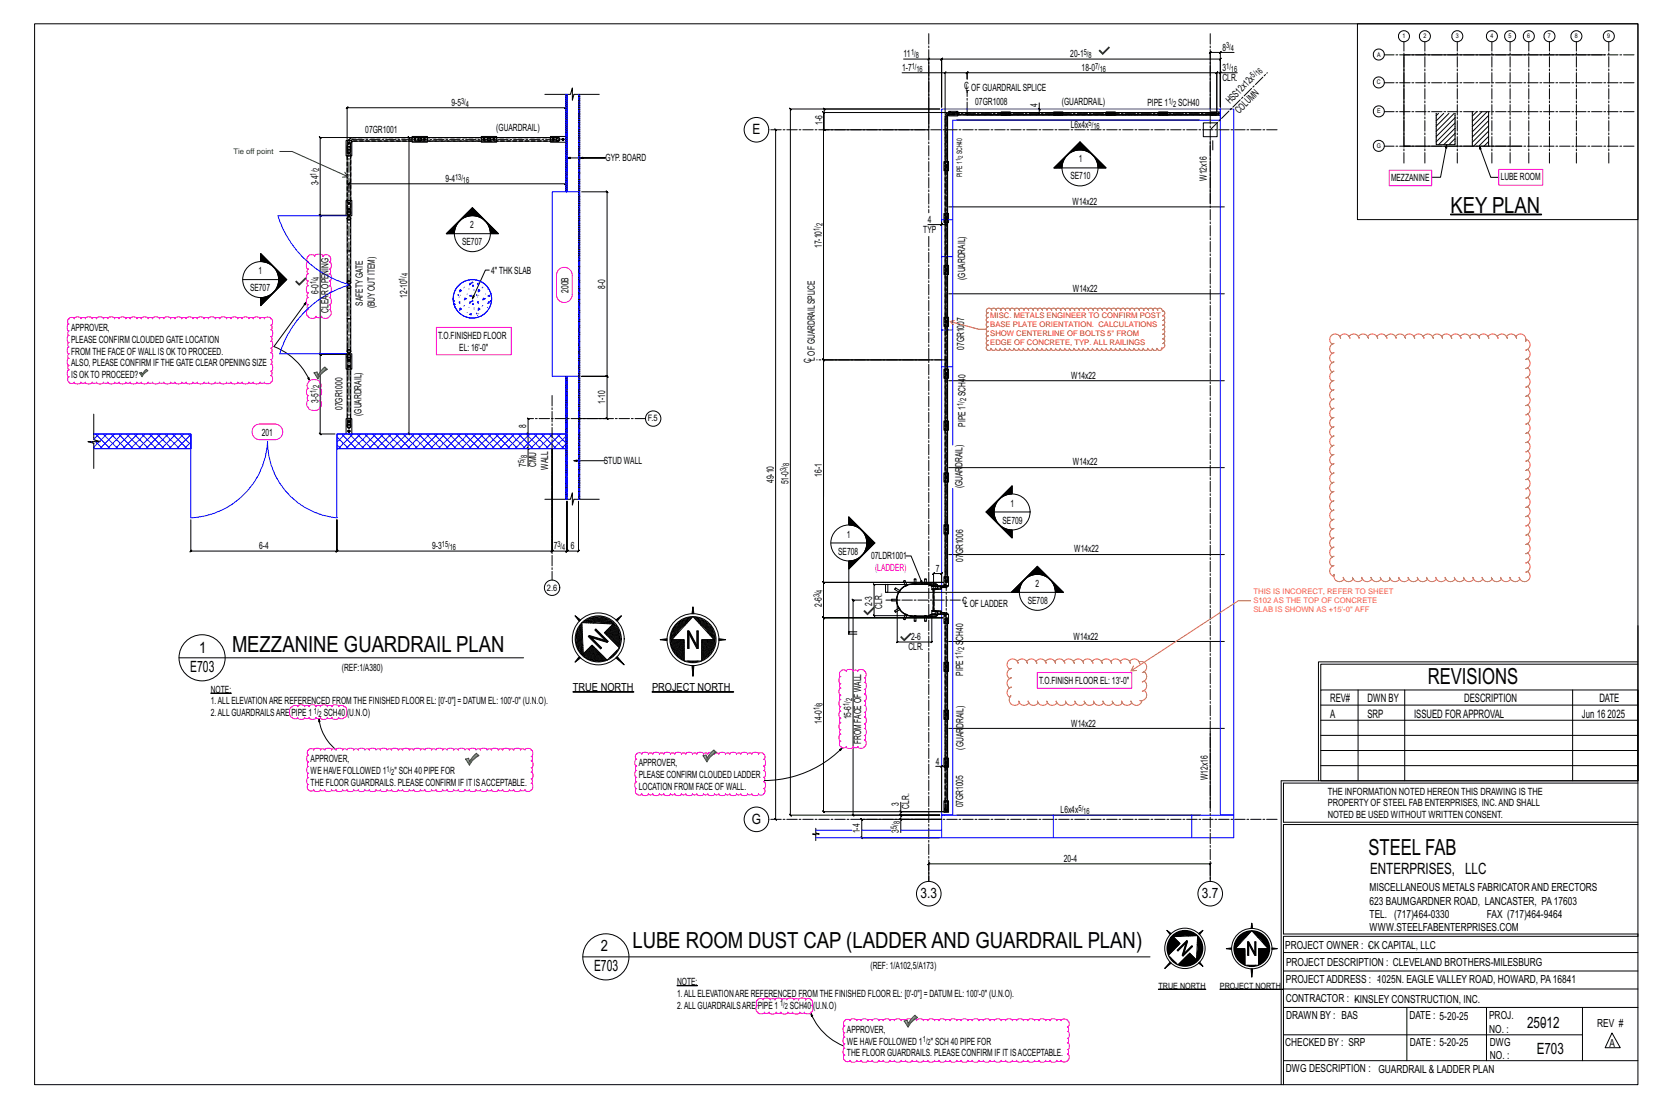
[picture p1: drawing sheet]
<svg xmlns="http://www.w3.org/2000/svg" width="914mm" height="610mm" viewBox="0 0 914 610" stroke-linecap="round" stroke-linejoin="round" font-family="sans-serif">
<defs><g id="words">
<g font-size="12.2">
<text x="799" y="117">KEY PLAN</text>
<text x="128" y="359">MEZZANINE GUARDRAIL PLAN</text>
<text x="786" y="377">REVISIONS</text>
<text x="753" y="471">STEEL FAB</text>
<text x="348" y="522">LUBE ROOM DUST CAP (LADDER AND GUARDRAIL PLAN)</text>
</g>
<g font-size="8.6">
<text x="110" y="360">1</text>
<text x="105" y="370">E703</text>
<text x="754" y="481">ENTERPRISES, LLC</text>
<text x="331" y="524">2</text>
<text x="327" y="535">E703</text>
<text x="841" y="566">250-12</text>
<text x="846" y="580">E703</text>
</g>
<g font-size="7.8">
<text x="414" y="74">E</text>
<text x="414" y="454">G</text>
<text x="507" y="495">3.3</text>
<text x="662" y="495">3.7</text>
</g>
<g font-size="6.4">
<text x="732" y="386">REV#</text>
<text x="753" y="386">DWN BY</text>
<text x="806" y="386">DESCRIPTION</text>
<text x="880" y="386">DATE</text>
<text x="732" y="395">A</text>
<text x="753" y="395">SRP</text>
<text x="778" y="395">ISSUED FORAPPROVAL</text>
<text x="871" y="395">Jun 16</text>
<text x="885" y="395">2025</text>
</g>
<g font-size="6.1">
<text x="315" y="381">TRUE NORTH</text>
<text x="359" y="381">PROJECT NORTH</text>
<text x="754" y="491">MISCELLANEOUS METALS FABRICATORAND ERECTORS</text>
<text x="754" y="498">623 BAUMGARDNER ROAD, LANCASTER, PA17603</text>
<text x="754" y="505">TEL. (717)464-0330</text>
<text x="819" y="505">FAX (717)464-9464</text>
<text x="754" y="513">WWW.STEELFABENTERPRISES.COM</text>
<text x="708" y="523">PROJECT OWNER : -CK CAPITAL, LLC</text>
<text x="708" y="532">PROJECT DESCRIPTION : CLEVELAND BROTHERS-MILESBURG</text>
<text x="708" y="541">PROJECTADDRESS : -1025N. EAGLE VALLEY ROAD, HOWARD, PA16841</text>
<text x="708" y="552">CONTRACTOR : -KINSLEY CONSTRUCTION, INC.</text>
<text x="708" y="561">DRAWN BY : BAS</text>
<text x="776" y="561">DATE : 5-20-25</text>
<text x="820" y="561">PROJ.</text>
<text x="820" y="569">NO. :</text>
<text x="879" y="566">REV #</text>
<text x="708" y="576">CHECKED BY : SRP</text>
<text x="776" y="576">DATE : 5-20-25</text>
<text x="820" y="576">DWG</text>
<text x="886" y="577">A</text>
<text x="820" y="583">NO. :</text>
<text x="708" y="590">DWG DESCRIPTION : GUARDRAIL &amp; LADDER PLAN</text>
</g>
<g font-size="5.5">
<text x="673" y="28">8</text>
<text x="497" y="32">11</text>
<text x="589" y="32">20-1</text>
<text x="497" y="39">1-7</text>
<text x="595" y="39">18-0</text>
<text x="673" y="39">3</text>
<text x="673" y="45">CLR.</text>
<text x="531" y="49">CL</text>
<text x="535" y="50">OF GUARDRAILSPLICE</text>
<text x="248" y="58">9-5</text>
<text x="537" y="58">07GR1008</text>
<text x="571" y="59" transform="rotate(-90 571 59)">4</text>
<text x="585" y="58">(GUARDRAIL)</text>
<text x="632" y="58">PIPE 1</text>
<text x="649" y="58">SCH40</text>
<text x="677" y="57" transform="rotate(-45 677 57)">HS 12x12x</text>
<text x="682" y="63" transform="rotate(-45 682 63)">COLUMN</text>
<text x="453" y="69" transform="rotate(-90 453 69)">1-6</text>
<text x="589" y="71">L6x4x</text>
<text x="201" y="73">07GR1001</text>
<text x="273" y="72">(GUARDRAIL)</text>
<text x="333" y="89">GYP. BOARD</text>
<text x="594" y="89">1</text>
<text x="245" y="100">9-4</text>
<text x="589" y="98">SE710</text>
<text x="664" y="100" transform="rotate(-90 664 100)">W12x16</text>
<text x="766" y="100">MEZZANINE</text>
<text x="826" y="99">LUBE ROOM</text>
<text x="175" y="102" transform="rotate(-90 175 102)">3-4</text>
<text x="590" y="113">W14x22</text>
<text x="259" y="126">2</text>
<text x="511" y="123">4</text>
<text x="508" y="128">TYP</text>
<text x="254" y="135">SE707</text>
<text x="452" y="137" transform="rotate(-90 452 137)">17-10</text>
<text x="142" y="151">1</text>
<text x="270" y="151">4&quot; THK SLAB</text>
<text x="531" y="154" transform="rotate(-90 531 154)">(GUARDRAIL)</text>
<text x="138" y="160">SE707</text>
<text x="175" y="162" transform="rotate(-90 175 162)">6-0</text>
<text x="313" y="161" transform="rotate(-90 313 161)">200B</text>
<text x="333" y="159" transform="rotate(-90 333 159)">8-0</text>
<text x="591" y="161">W14x22</text>
<text x="224" y="164" transform="rotate(-90 224 164)">12-10</text>
<text x="181" y="172" transform="rotate(-90 181 172)">CLEAR OPENING</text>
<text x="200" y="168" transform="rotate(-90 200 168)">SAFETYGATE</text>
<text x="206" y="170" transform="rotate(-90 206 170)">(BUYOUT ITEM)</text>
<text x="39" y="182">APPROVER,</text>
<text x="39" y="189">PLEASE CONFIRM CLOUDED GATE LOCATION</text>
<text x="241" y="187">T.O.FINISHED FLOOR</text>
<text x="39" y="195">FROMTHE FACE OF WALLIS OKTO PROCEED.</text>
<text x="253" y="193">EL: 16'-0&quot;</text>
<text x="531" y="193" transform="rotate(-90 531 193)">07GR1007</text>
<text x="39" y="202">ALSO, PLEASE CONFIRM IF THE GATE CLEAR OPENING SIZE</text>
<text x="447" y="200" transform="rotate(-90 447 200)">C</text>
<text x="449" y="199" transform="rotate(-90 449 199)">LOF GUARDRAILSPLICE</text>
<text x="39" y="208">IS OKTO PROCEED?</text>
<text x="531" y="208" transform="rotate(-90 531 208)">0</text>
<text x="590" y="209">W14x22</text>
<text x="175" y="222" transform="rotate(-90 175 222)">3-5</text>
<text x="531" y="218" transform="rotate(-90 531 218)">SCH4</text>
<text x="189" y="226" transform="rotate(-90 189 226)">07GR1000</text>
<text x="333" y="223" transform="rotate(-90 333 223)">1-10</text>
<text x="199" y="229" transform="rotate(-90 199 229)">(GUARDRAIL)</text>
<text x="290" y="236" transform="rotate(-90 290 236)">8</text>
<text x="531" y="235" transform="rotate(-90 531 235)">PIPE 1</text>
<text x="144" y="240">201</text>
<text x="290" y="257" transform="rotate(-90 290 257)">7</text>
<text x="295" y="257" transform="rotate(-90 295 257)">CMU</text>
<text x="332" y="256">STUD WALL</text>
<text x="530" y="257" transform="rotate(-90 530 257)">DRAIL)</text>
<text x="591" y="256">W14x22</text>
<text x="302" y="259" transform="rotate(-90 302 259)">WALL</text>
<text x="452" y="263" transform="rotate(-90 452 263)">16-1</text>
<text x="426" y="266" transform="rotate(-90 426 266)">49-10</text>
<text x="434" y="267" transform="rotate(-90 434 267)">51-0</text>
<text x="530" y="269" transform="rotate(-90 530 269)">(GUAR</text>
<text x="556" y="279">1</text>
<text x="552" y="288">SE709</text>
<text x="466" y="296">1</text>
<text x="143" y="302">6-4</text>
<text x="238" y="302">9-3</text>
<text x="305" y="302">7</text>
<text x="314" y="302">6</text>
<text x="461" y="306">SE708</text>
<text x="530" y="305" transform="rotate(-90 530 305)">GR1006</text>
<text x="591" y="304">W14x22</text>
<text x="480" y="308">07LDR1001</text>
<text x="530" y="309" transform="rotate(-90 530 309)">07</text>
<text x="515" y="315">7</text>
<text x="570" y="323">2</text>
<text x="452" y="334" transform="rotate(-90 452 334)">2-6</text>
<text x="480" y="334" transform="rotate(-90 480 334)">2-3</text>
<text x="486" y="335" transform="rotate(-90 486 335)">CLR.</text>
<text x="530" y="333">CLOF LADDER</text>
<text x="566" y="333">SE708</text>
<text x="502" y="353">2-6</text>
<text x="530" y="353" transform="rotate(-90 530 353)">CH40</text>
<text x="591" y="352">W14x22</text>
<text x="500" y="358">CLR.</text>
<text x="530" y="355" transform="rotate(-90 530 355)">S</text>
<text x="188" y="370">(REF:1/A380)</text>
<text x="530" y="372" transform="rotate(-90 530 372)">PIPE 1</text>
<text x="572" y="376">T.O.FINISH FLOOR EL: 13'-0&quot;</text>
<text x="116" y="381">NOTE:</text>
<text x="116" y="388">1.ALLELEVATIONARE REFERENCED FROMTHE FINISHED FLOOR EL: [0'-0&quot;] = DATUM EL: 100'-0&quot; (U.N.O).</text>
<text x="116" y="394">2.ALLGUARDRAILSARE PIPE 1</text>
<text x="178" y="394">SCH40 (U.N.O)</text>
<text x="452" y="399" transform="rotate(-90 452 399)">14-0</text>
<text x="469" y="396" transform="rotate(-90 469 396)">15-6</text>
<text x="530" y="401" transform="rotate(-90 530 401)">DRAIL)</text>
<text x="590" y="400">W14x22</text>
<text x="474" y="410" transform="rotate(-90 474 410)">FROM FACE OF WALL</text>
<text x="530" y="413" transform="rotate(-90 530 413)">(GUAR</text>
<text x="171" y="420">APPROVER,</text>
<text x="352" y="422">APPROVER,</text>
<text x="515" y="421">4</text>
<text x="171" y="426">WE HAVE FOLLOWED 1</text>
<text x="217" y="426">&quot; SCH 40 PIPE FOR</text>
<text x="352" y="428">PLEASE CONFIRM CLOUDED LADDER</text>
<text x="665" y="430" transform="rotate(-90 665 430)">W12x16</text>
<text x="171" y="433">THE FLOOR GUARDRAILS. PLEASE CONFIRM IF IT ISACCEPTABLE.</text>
<text x="352" y="435">LOCATION FROM FACE OF WALL.</text>
<text x="731" y="438">THE INFORMATION NOTED HEREON THIS DRAWING IS THE</text>
<text x="495" y="444" transform="rotate(-90 495 444)">3</text>
<text x="500" y="445" transform="rotate(-90 500 445)">CLR.</text>
<text x="530" y="445" transform="rotate(-90 530 445)">07GR1005</text>
<text x="584" y="448">L6x4x</text>
<text x="731" y="444">PROPERTY OF STEEL FAB ENTERPRISES, INC.AND SHALL</text>
<text x="731" y="451">NOTED BE USED WITHOUT WRITTEN CONSENT.</text>
<text x="473" y="459" transform="rotate(-90 473 459)">1-4</text>
<text x="495" y="458" transform="rotate(-90 495 458)">3</text>
<text x="586" y="475">20-4</text>
<text x="479" y="534">(REF: 1/A102,5/A173)</text>
<text x="373" y="542">NOTE:</text>
<text x="373" y="549">1.ALLELEVATIONARE REFERENCED FROMTHE FINISHED FLOOR EL: [0'-0&quot;] = DATUM EL: 100'-0&quot; (U.N.O).</text>
<text x="373" y="555">2.ALLGUARDRAILSARE PIPE 1</text>
<text x="435" y="555">SCH40 (U.N.O)</text>
<text x="466" y="569">APPROVER,</text>
<text x="466" y="575">WE HAVE FOLLOWED 1</text>
<text x="512" y="575">&quot; SCH 40 PIPE FOR</text>
<text x="466" y="582">THE FLOOR GUARDRAILS. PLEASE CONFIRM IF IT ISACCEPTABLE.</text>
</g>
<text font-size="5.5" fill="#f0f" x="482" y="315">(LADDER)</text>
<g font-size="4.9">
<text x="357" y="232">F.5</text>
<text x="301" y="325">2.6</text>
</g>
<g font-size="4.8">
<text x="638" y="544">TRUE NORTH</text>
<text x="672" y="544">PROJECT NORTH</text>
</g>
<g font-size="4.7">
<text x="675" y="27">3/</text>
<text x="678" y="28">4</text>
<text x="502" y="30">1/</text>
<text x="504" y="32">8</text>
<text x="597" y="30">5/</text>
<text x="599" y="32">8</text>
<text x="502" y="38">1/</text>
<text x="505" y="39">16</text>
<text x="603" y="38">7/</text>
<text x="605" y="39">16</text>
<text x="675" y="38">1/</text>
<text x="678" y="39">16</text>
<text x="690" y="43" transform="rotate(-45 690 43)">5/</text>
<text x="693" y="42" transform="rotate(-45 693 42)">16</text>
<text x="254" y="57">3/</text>
<text x="256" y="59">4</text>
<text x="643" y="57">1/</text>
<text x="646" y="59">2</text>
<text x="599" y="69">5/</text>
<text x="602" y="71">16</text>
<text x="176" y="94" transform="rotate(-90 176 94)">2</text>
<text x="174" y="97" transform="rotate(-90 174 97)">1/</text>
<text x="251" y="99">13/</text>
<text x="255" y="101">16</text>
<text x="453" y="125" transform="rotate(-90 453 125)">2</text>
<text x="451" y="127" transform="rotate(-90 451 127)">1/</text>
<text x="176" y="154" transform="rotate(-90 176 154)">4</text>
<text x="223" y="155" transform="rotate(-90 223 155)">1/</text>
<text x="225" y="152" transform="rotate(-90 225 152)">4</text>
<text x="174" y="157" transform="rotate(-90 174 157)">1/</text>
<text x="176" y="214" transform="rotate(-90 176 214)">2</text>
<text x="174" y="217" transform="rotate(-90 174 217)">1/</text>
<text x="532" y="221" transform="rotate(-90 532 221)">2</text>
<text x="530" y="224" transform="rotate(-90 530 224)">1/</text>
<text x="288" y="255" transform="rotate(-90 288 255)">5/</text>
<text x="290" y="252" transform="rotate(-90 290 252)">8</text>
<text x="435" y="257" transform="rotate(-90 435 257)">8</text>
<text x="433" y="259" transform="rotate(-90 433 259)">3/</text>
<text x="243" y="301">15/</text>
<text x="248" y="303">16</text>
<text x="307" y="301">3/</text>
<text x="309" y="303">4</text>
<text x="451" y="329" transform="rotate(-90 451 329)">3/</text>
<text x="453" y="326" transform="rotate(-90 453 326)">4</text>
<text x="531" y="358" transform="rotate(-90 531 358)">2</text>
<text x="529" y="361" transform="rotate(-90 529 361)">1/</text>
<text x="453" y="389" transform="rotate(-90 453 389)">8</text>
<text x="467" y="389" transform="rotate(-90 467 389)">1/</text>
<text x="469" y="386" transform="rotate(-90 469 386)">2</text>
<text x="173" y="393">1/</text>
<text x="175" y="395">2</text>
<text x="451" y="391" transform="rotate(-90 451 391)">1/</text>
<text x="213" y="425">1/</text>
<text x="215" y="427">2</text>
<text x="594" y="446">5/</text>
<text x="596" y="448">16</text>
<text x="495" y="454" transform="rotate(-90 495 454)">8</text>
<text x="494" y="456" transform="rotate(-90 494 456)">5/</text>
<text x="429" y="554">1/</text>
<text x="432" y="556">2</text>
<text x="508" y="574">1/</text>
<text x="511" y="576">2</text>
</g>
<text font-size="4.2" fill="#008000" x="129" y="85">Tie off point</text>
<g font-size="4.2" fill="#f00">
<text x="545" y="175">MISC. METALS ENGINEER TO CONFIRM POST</text>
<text x="545" y="180">BASE PLATE ORIENTATION. CALCULATIONS</text>
<text x="545" y="185">SHOW CENTERLINE OF BOLTS 5&quot; FROM</text>
<text x="545" y="190">EDGE OF CONCRETE, TYP. ALL RAILINGS</text>
</g>
<g font-size="4.2" fill="#ff8000">
<text x="690" y="327">THIS IS INCORECT, REFER TO SHEET</text>
<text x="690" y="332">S102 AS THE TOP OF CONCRETE</text>
<text x="690" y="337">SLAB IS SHOWN AS +15'-0&quot; AFF</text>
</g>
<g font-size="4.1">
<text x="530" y="85" transform="rotate(-90 530 85)">SCH40</text>
<text x="530" y="97" transform="rotate(-90 530 97)">PIPE 1</text>
</g>
<g font-size="3.5">
<text x="772" y="21">1</text>
<text x="784" y="21">2</text>
<text x="801" y="21">3</text>
<text x="820" y="21">4</text>
<text x="831" y="21">5</text>
<text x="841" y="21">6</text>
<text x="852" y="21">7</text>
<text x="867" y="21">8</text>
<text x="885" y="21">9</text>
<text x="758" y="31">A</text>
<text x="758" y="47">C</text>
<text x="758" y="62">E</text>
<text x="758" y="81">G</text>
<text x="529" y="89" transform="rotate(-90 529 89)">1/</text>
<text x="530" y="87" transform="rotate(-90 530 87)">2</text>
</g>
</g></defs>
<path d="M799 118h50h-50zM116 382h11zM315 381h34zM359 381h45zM373 543h11zM638 545h26zM672 545h35z" fill="#000" stroke="#000" stroke-width=".55"/>
<g fill="none" stroke="#000" stroke-width=".55">
<path d="M19 13h883v584h-883zM747 13h155v108h-155zM497 33h14v38h-57v1l-1-1h1v-11v1l-1-1h1h63h-82l1 1-1-1v389v-1l1 1h-1h82h-21l-1-1 1 1v-2M511 33l1-1zM511 33h7l1-1-1 1v26v-26l1-1-1 1h154h-1l1-1v1v26v-19h9M671 29l1-1zM672 29h-6l1-1-1 1v31M679 29h-7v30M883 30h-110v50h3M300 52h14l1-4v7l1-3h14M497 40h23v23M520 40v1l1-1z"/>
<path d="M520 40h12v1l1-1h-1v4v-4v1l1-1h-1h138l-1 1 1-1v22v-22l-1 1 1-1h2M532 50v1M572 57v3l1 1-1-1v3v-1l1 1h-1M671 41l1-1zM192 77h-1v9M192 77l3-1h112a1 1 0 0 1 1 1 1 1 0 0 1-1 1h-113l-1 1v39l-1 1-1-1v-39zM192 79h.1M193 79h.1M194 76h-18v-1l1 1h-1v43v-1l1 1h-1h15h-15v-1l1 1h-1v76l1 1-1-1h15h-15l1 1-1-1v44v-1l1 1h-1h8M194 78v8h-1M194 78h.1M225 76v-1l1 1h-1v163v-1l1 1h-1h1"/>
<path d="M227 78h8M227 76v-1h8v1M265 78h8M265 76v-1h8v1M303 76v-1h9v3h-9M307 76h.1M307 78h.1M310 76v1h-1zM311 75v-16h1l-1 1v-1h-120h1l-1 1v-1v19M427 71h-1l1 1v-1v380M521 62h-68v-1l1 1h-1v136M522 64h.1"/>
<path d="M522 63h.1M522 64v56v-56M522 63v1h5v-1M522 63v1v134M523 62h.1M526 62h1M526 62h.1M527 62h.1M527 66h133M527 62v-1h-5v1M532 62h137a.7 .7 0 0 1 1 1 .6 .6 0 0 1-1 0h-137M532 63v-1h-10h-1l-1 2v134"/>
<path d="M532 63h-10M551 62h5M551 63h5M580 62h5M580 63h5M583 63h-51h51M595 80l3 3M595 80l-4 3M595 78l14 14-14-14-15 14M609 62h5M609 63h5M611 63h59z"/>
<path d="M611 63h-28h28M638 62h5M638 63h5M662 68h8v7h-8zM666 77v35M667 62h5v2l-5-1M668 77v6M668 62h.1M668 63h.1M671 62v1v-1M671 62v1zM671 62h.1"/>
<path d="M791 62v18h10v-18M792 62l-1 2M795 62l-4 5M796 80l-3 18h-5M798 62l-7 7M801 62l-10 10M801 79v1M801 76l-3 4M801 73l-6 7M801 71l-9 9M801 68l-10 10M801 65l-10 10"/>
<path d="M811 62v18M813 62l-2 2M816 62l-5 5M819 62l-8 8M819 78l-2 2M819 75l-5 5M819 72l-8 8M819 69l-8 9M819 66l-8 9M819 64l-8 9M819 62v18M312 87h21h-14"/>
<path d="M520 93v1zM520 93v1M520 89v1M520 89v5M522 89v5M580 92l15-14 14 14zM581 92l14-13 14 13M585 92h.1M585 92h-1M585 91l-1 1M585 91l-2 1M585 90l-2 2"/>
<path d="M585 90l-3 2M585 89l-3 3M586 88l-5 4M586 87l-5 5 5-4M587 87l-6 5M589 84l6-5 5 5M590 84l5-5 4 5M590 83l5-4 4 4M592 83l3-3 2 3M592 83l3-2 2 2M593 83l2-2 2 2M593 83l2-2 1 2"/>
<path d="M594 83l1-1v1M594 83h1M595 80l-3 3M595 82v1v-1l-1 1M595 80l2 3M595 83v-1l-2 1M603 87l5 5M603 88l5 4M604 88l4 4M604 89l3 3M604 90l3 2M604 91l2 1"/>
<path d="M604 91l2 1-2-1M604 92h1M773 80h65M814 80l7 18h4M191 110v9h3v-9h-1M191 117h.1M191 119h1l1 1v36l-1 1-1-1zM192 115h.1M193 117h.1M256 120l4-4 4 4M257 119l3-3 3 3M258 119l2-2 2 2"/>
<path d="M259 119l1-2 2 2M259 119l1-1 1 1M260 119v-1l1 1M260 119h.1M260 114l-14 15 14-14 14 14M260 114l-14 15h4M260 114l14 15h-24M260 116l4 4M260 115l-4 5M311 101h1l-1 1v-1h-119h1l-1 1v-1v5M320 106h14v-1l1 1h-1v101l1 1-1-1h-14h14l1 1-1-1v24v-1l1 1h-1h-16M520 118h.1"/>
<path d="M520 118v5M522 118v5M522 114h152M144 140l13 14-13 14M144 140l14 14M246 129l14-14 14 14M250 129h.1M250 128v1M250 128l-1 1M250 127l-1 2 1-1M250 127l-1 2M250 126l-2 3"/>
<path d="M251 126l-3 3M251 125l-4 4M251 124l-4 5h-1M252 123l-6 6M255 120l5-5 5 5M268 123l6 6M269 124l5 5M269 124l4 5M269 125l4 4M270 126l2 3M270 126l2 3-2-3M270 127l2 2"/>
<path d="M270 127l1 2M270 128l1 1M270 128v1M518 124l1-1zM518 122v2h-7M518 124h3h-1l1-1v1M520 122h.1M522 120v29zM134 154h19M144 144v-4l14 14-14 14v-4M144 142l2 3M144 143l1 1"/>
<path d="M144 144h.1M144 141l4 4M144 140l5 6M144 142l2 2M144 141l3 4M144 142l1 2M144 143v1M152 149l5 5-5 5M152 150l5 4-5 4M153 150l4 4-4 4M153 150l3 4-3 4M153 151l3 3-3 3"/>
<path d="M153 152l3 2-3 2M153 152l2 2-2 2M153 152l2 2M153 153l2 1-2 1M153 153l1 1-1 1M153 153l1 1h-1M153 154h.1M158 154l-14 14 14-14M191 157h1l1 1v36a1 1 0 0 1-1 1 1 1 0 0 1-1-1zM269 149h-2l-7 16M520 151v-1v1M520 147v-1v1"/>
<path d="M520 151h.1M520 150v1M520 147h.1M520 146v5M522 149v57zM522 146v5M144 164h.1M144 164v1M145 164l-1 1M145 164l-1 2M146 164l-2 2M147 163l-3 4"/>
<path d="M148 163l-4 4 3-4M148 163l-4 4v1M149 162l-5 6M169 166l-18 25a36 36 0 0 1 19 19M520 179h.1M520 175v1zM520 175h.1M520 175v5M522 175v5M522 162h152M191 197h.1M191 195h1l1 1v39l-1 1-1-1z"/>
<path d="M192 199h.1M193 197h.1M453 198l1 1zM512 198h-59v76M518 198h-65l1 1-1-1v123v-1l1 1h-1h66M520 198h2v121v1l-1 1-1-1zM169 208h1v2zM191 203v-8h3v8h-1M520 207v1zM520 204h.1M520 208h.1M520 203v5"/>
<path d="M522 206v57zM522 203v5M522 210h152M52 228v14l3 1h-7l4 1v14M191 231v8M191 234h.1M192 237l1 1h-1zM192 238h.1M192 237v1M192 237l1 1M193 238h-1M193 234h.1"/>
<path d="M193 231h1v8M290 238l1 1zM291 231l-1-1 1 1v26M520 232v1v-1M520 236v1zM520 236h.1M520 232v1M520 232v5M522 232v5M290 247l1 1zM316 254h17M522 258h152"/>
<path d="M300 275h14l1-4v7l1-3h14M318 276v27h1l-1 1v-1h-6h1l-1 1v-1v-27v27h1l-1 1v-1h-8l-1 1 1-1v-56v56l-1 1 1-1h-119h1l-1 1v-1v-17v17h1l-1 1v-1h-80h1l-1 1v-1v-17M520 265h.1M520 261h.1M520 260v5M522 263v58zM522 260v5M547 280l-2 2M548 280l-3 2M548 279l-3 3 3 2M548 279l-3 3 3 3M548 279l-3 3"/>
<path d="M548 278l-4 4 4 3M548 278l-4 4M548 277l-4 5 4 4M549 277l-5 5 5 5M557 272h.1M557 272v-4l-14 14 14 14v-4M557 270l-3 2M557 269l-4 4M557 268l-14 14 14 14-14-14zM557 271l-1 1M557 270l-2 2M557 268l-5 6"/>
<path d="M557 269l-3 4M557 268l-6 6M457 299h20M467 285l14 14-14 14v36v-1h5M467 288l2 1M467 288l1 1M467 286l4 4M467 285l14 14-14 14 14-14zM467 287l2 2M467 285l6 6M467 289h1M467 287l3 2"/>
<path d="M467 286l5 4M467 287l3 3M468 289l-1-4 15 14-15 14v-4M476 294l5 5-5 5M476 295l5 4-5 4M476 295l4 4-4 4M477 296l3 3-3 3M477 296l2 3M477 297l2 2-2 2M477 298l1 1M477 298l1 1-1 1M477 299h1"/>
<path d="M477 299h.1M478 299l-1 1M479 299l-2 2M480 299l-4 4M481 299l-5 5M520 293v1zM520 289v1zM520 293v1M520 289v1M520 289v5M522 289v5M544 282l4 4"/>
<path d="M545 282l3 3M545 282l3 2M545 282l2 2M546 282l1 1M547 282h20M547 282h.1M547 281v1M547 281v1v1M547 281l-1 1 1 1M547 281l-1 1M547 280l-1 2 1 1M551 290l6 6"/>
<path d="M552 290l5 6M553 291l4 4M554 291l3 4M554 291l3 3M555 292l2 2M556 292l1 1M557 292h.1M468 309h-1M468 309l-1 1M469 309l-2 1 2-1M469 309l-2 2M470 309l-3 2"/>
<path d="M470 308l-3 3M471 308l-4 4M472 308l-5 4M473 307l-6 6M499 306h3l6 16M520 318v1M520 318v5M522 318v5M522 305h152M566 318l5-5 5 5M567 317l4-4 5 4M567 317l4-4 4 4"/>
<path d="M568 317l3-3 3 3M569 317l2-3 3 3M569 317l2-3 2 3M570 316l1-1 1 1M570 316h1h1M571 316h1M571 315l-1 1M571 315l2 1M571 316h.1M571 313l4 4M571 315l-2 1M571 312l-14 14"/>
<path d="M317 339l2 3M342 339l-2 3M381 338v-4l1 4M381 338v-2l1 2M381 340l-11 12h7v12M381 334v2M382 340l11 12h-7v12h-9M474 330h-4h-1l1 1v-1v119l-1-1 1 1h47h-21l-1-1 1 1v2M487 322v4h70M489 322v4h-2M494 330h-3v1h3M494 330v1"/>
<path d="M494 332v22v-1v1h19v-1v1v-15M495 335l-3 1 1 1 2-1M495 335v1M495 325l-2-1-1 1 3 1M495 325v1M496 324l3-2 3-1h9l4 2h-3l-1-1h-9a9 9 0 0 0-8 8 9 9 0 0 0 8 9h9l1-1h3l-4 1h-9a9 9 0 0 1-8-5 9 9 0 0 1 2-10zM498 338l-1 3h1l1-2M499 338v1M499 322l-1-2h-1l1 2M499 322v1M502 322l-21-1 1 1h-1v17h1h-1h21M503 339h1z"/>
<path d="M503 322h1zM503 339v3h1v-3M503 321v-2h1v2M509 339h1zM509 322h1zM509 339v3h1v-3M509 321v-2h1v2M511 321l4 1 1 1M511 322h4l1 1M513 338h9zM513 338v-2h2v2M513 323h9h-9v2h2v-2"/>
<path d="M514 325v11M515 337h1v1M516 337h2v1M516 338l-1 1h-4M516 323v1h-1M516 323v1l-1 1 3-1v-1M516 338v-1l-1-1h3v2M518 323v1M518 337v1M518 323h.1M518 323v1zM518 337v1z"/>
<path d="M518 323v1h-2M518 320v-4l1-1-1 1h-4v-1l-1 1h1v8M520 338v5M520 321h-67v-1l1 1h-1v19l1 1-1-1h66h-66l1 1-1-1v107v-1l1 1h-1h67h-24v-5M520 322h1zM520 339h1zM521 339h.1M522 338v5M557 326l14-14 14 14M561 326h.1M561 325l-1 1M561 324l-1 2"/>
<path d="M561 324l-2 2M562 323l-3 3 3-3M562 322l-4 4M562 321l-4 5M563 320l-6 6M579 320l6 6-14-14-14 14M580 321l5 5M580 322l4 4M580 323l4 3M581 323l2 3M581 324l2 2M581 325l1 1"/>
<path d="M581 326h.1M581 326h4l-14-14-14 14h24M318 341l1 1M320 341l-3-2 2 3M320 344a12 12 0 0 0-1 15 12 12 0 0 0 15 4M320 345a12 12 0 0 0 1 15M320 345a11 11 0 0 0 1 14M320 346a10 10 0 0 0 1 12M321 348a10 10 0 0 0 0 9M321 349l-1 3 1 3M321 343a12 12 0 0 1 15-1 12 12 0 0 1 5 14M322 360a11 11 0 0 0 11 2"/>
<path d="M322 359a10 10 0 0 0 10 3M322 343a12 12 0 0 1 14-1 12 12 0 0 1 4 14M322 359a10 10 0 0 0 10 2M323 358a9 9 0 0 0 8 3M323 343a11 11 0 0 1 13 1M323 358a9 9 0 0 0 8 2M324 358l3 2h4M324 343a10 10 0 0 1 11 1M324 357l3 2h3M324 357l3 1 2 1M324 350l9 3-6-6 1-1 7 7-1 1-8-3 5 6-7-6zM325 351h1"/>
<path d="M325 356l4 2M325 343a10 10 0 0 1 9 0M325 356l3 1M326 355l1 2M326 343h4h3M328 347l6 7-10-4 7 7M328 347l7 6-11-3 7 7M333 348l1 2M333 348l2 3M334 347l2 4M334 347l2 2v3M335 347l1 3 1 2"/>
<path d="M335 346l2 3v4M335 346a9 9 0 0 1 3 8M336 345a9 9 0 0 1 2 9M336 345a10 10 0 0 1 3 9M337 345a10 10 0 0 1 2 10M337 344a11 11 0 0 1 3 11M339 341l3-2-2 3M340 358l-4 4M341 341l-2 1M363 352l4 1M367 352h-1M367 352h-4h4"/>
<path d="M370 352a12 12 0 0 0 7 11M371 352a11 11 0 0 0 6 10M371 352a10 10 0 0 0 6 9M372 352a10 10 0 0 0 5 9M372 352a9 9 0 0 0 5 8M373 352a9 9 0 0 0 4 7M373 352l1 4 3 3M374 352l1 3 2 3M375 352v3l2 2M375 352l2 4M376 352l1 3M376 352l1 2"/>
<path d="M377 344l-2 2-2 3M378 343a10 10 0 0 0-6 7M379 347v10M379 342a10 10 0 0 0-8 9M379 348l5 9v-10v8l-5-8v10v-8M380 341a11 11 0 0 0-9 10M380 341a12 12 0 0 0-10 11M381 340a12 12 0 0 0-11 10 12 12 0 0 0 7 13M382 340a12 12 0 0 1 11 10 12 12 0 0 1-7 13M383 341a12 12 0 0 1 10 11M383 341a11 11 0 0 1 9 10M384 347v10l-5-9"/>
<path d="M384 342a10 10 0 0 1 8 9M384 347v10l-5-10v10M385 343a10 10 0 0 1 6 7M386 344l2 2 2 3M387 352l-1 2M387 352l-1 3M388 352l-2 4M388 352v3l-2 2M389 352l-1 4-2 2M390 352l-1 4-3 3M390 352a9 9 0 0 1-4 7M391 352a9 9 0 0 1-5 8"/>
<path d="M391 352a10 10 0 0 1-5 9M392 352a10 10 0 0 1-6 9M392 352a11 11 0 0 1-6 10M393 352a12 12 0 0 1-7 11M396 352h3l-3 1M396 352h3M397 352h-1M467 349h5M520 343v-1v1M520 343h.1M520 341h.1M520 340l2 1v105a.7 .7 0 0 1-1 1 .7 .7 0 0 1-1-1z"/>
<path d="M521 341h.1M522 340v54zM522 353h152M902 345v85h-197M99 362h189M318 363l-1 2M319 362l-2 3 3-3M319 362l-1 1 1-1M321 360a12 12 0 0 0 12 3M334 364l7-7-8-9 5-4-18-1 1 17 5-5 8 9M339 362l5 4M340 362l1 1-2-1"/>
<path d="M340 362l4 4-3-3M379 364h5M381 367v5M381 367v2l1-2M382 367l-1 5v-3M520 369h.1M520 365v1zM520 365h.1M520 365v5M522 365v5M727 380h175v50h-175zM748 380v50"/>
<path d="M773 380v50M866 380v50M902 366h-175v14M902 364h-176v66M176 396v1h-1zM176 396a26 26 0 0 0 9 17M520 395v1zM520 391v1zM520 395v1M520 392h.1M520 391v5M522 394v53z"/>
<path d="M522 391v5M727 397h175M727 388h175M462 413l2-1-1 1zM464 412a61 61 0 0 1-43 18M520 418h.1M520 417v6M522 417v6M522 401h152M666 403v42M727 413h175M727 405h175"/>
<path d="M515 422h3v25M518 422l1-1zM518 422h3h-1l1-1v3M520 422h.1M705 430v167M727 422h175M902 431h-195v22h195M426 451l1 1zM449 456v3h2h-4l2 1v3M495 451l1 1zM495 446l1 1zM496 458v-7h22h-44l1 1-1-1v10l1 1-1-1h43"/>
<path d="M520 441v1zM520 445v1zM520 441v1M520 445v1M520 441v6h2v-6M520 446h.1M527 449h134M902 454h-195v60h195v2h-195v81M511 485v-9l1-1-1 1h155l1-1-1 1v9M642 512l3 2M644 514l-2-2 2 3M646 516l13-1v14l-4-4-7 6-5-5 7-6z"/>
<path d="M646 516a9 9 0 0 0-2 9M647 517a8 8 0 0 0-2 8M647 517l-2 3v4M648 517l-2 3v4M648 518l-2 2v3M648 518l-1 2v3M649 518l-2 2v2M649 519l-2 3M649 519l-1 2M649 519v2M653 519l-2 7M653 519l-5 5"/>
<path d="M655 515h-3l-3 1M656 515h-4l-4 1M657 515a8 8 0 0 0-9 1M657 515a9 9 0 0 0-10 1M658 515a9 9 0 0 0-11 0 9 9 0 0 0-3 10M659 515a9 9 0 0 0-12-1 9 9 0 0 0-3 12M659 520v3v2M659 519l1 3-1 4M659 518a8 8 0 0 1 0 9M659 517a9 9 0 0 1 0 11M659 516a9 9 0 0 1 1 12 9 9 0 0 1-11 3M660 514l2-2-2 2"/>
<path d="M661 514h-1M662 512l-2 3M686 516l-2 2-2 2M687 515l-4 2-1 4M687 519v7M687 515a8 8 0 0 0-6 6M687 519v7v-7l4 6v-6v7l-4-6M688 514a9 9 0 0 0-7 8M688 513a9 9 0 0 0-8 9M689 513a9 9 0 0 0-9 8 9 9 0 0 0 5 10M689 511v-1v1M689 513l-9 9h5v10h8v-10h5l-9-9"/>
<path d="M689 510v-2l1 3M689 508v3M690 513a9 9 0 0 1 8 8 9 9 0 0 1-5 10M690 513a9 9 0 0 1 8 9M690 514a9 9 0 0 1 8 8M691 519v7l-4-7M691 515a8 8 0 0 1 6 6M691 519v7l-4-7v7M692 515l3 2 1 4M692 516l2 2 2 2M321 527h312M644 530l-3 3 2-2"/>
<path d="M644 527l3 3M644 530l-1 1M645 530l-2 1M645 530l-4 3M648 524l6-6-3 8M648 524v-1l5-5h1l-2 7 4-4h1l-6 5M655 525l-1 1M655 525l-2 2M656 526l-3 1M656 526l-2 1-2 1M656 521l-5 5 2-8-5 5M656 521l-5 5"/>
<path d="M656 526l-2 2h-2M657 527l-3 1h-3M657 527l-3 2h-3M658 528l-4 2h-4M658 528a8 8 0 0 1-8 2M658 528a9 9 0 0 1-8 2M659 529a9 9 0 0 1-10 2M660 530l1 1M660 530l2 2-2-2M660 530l2 2M675 522l3 1M678 522h-1h1"/>
<path d="M678 522h-3h2M680 522a9 9 0 0 0 5 9M681 522a9 9 0 0 0 4 8M681 522a8 8 0 0 0 4 8M682 522v4l3 3M682 522l1 4 2 3M682 522l1 3 2 3M683 522l1 3 1 2M684 522v2l1 2M684 522l1 4M685 522v3M685 522v2"/>
<path d="M687 532h4M689 533v5M689 534v1M690 533l-1 5v-4M693 522v2M694 522l-1 3M694 522l-1 4M694 522v2l-1 2M695 522l-1 3-1 2M695 522v3l-2 2M696 522l-1 3-2 3M696 522l-1 4-2 3"/>
<path d="M697 522l-1 4-3 3M697 522a8 8 0 0 1-4 8M698 522a9 9 0 0 1-5 8M698 522a9 9 0 0 1-5 9M700 522h3M701 522h-1h3M703 522l-3 1M707 535h195M707 525h195M446 558l1 1v1zM446 558a33 33 0 0 0 18 18M707 555h195"/>
<path d="M707 545h195M774 555v29M818 555v29M871 555v29M707 570h164M887 569l5 8h-8zM707 584h195"/>
<circle cx="773" cy="20" r="3"/>
<circle cx="784" cy="20" r="3"/>
<circle cx="802" cy="20" r="3"/>
<circle cx="821" cy="20" r="3"/>
<circle cx="831" cy="20" r="3"/>
<circle cx="842" cy="20" r="3"/>
<circle cx="853" cy="20" r="3"/>
<circle cx="868" cy="20" r="3"/>
<circle cx="886" cy="20" r="3"/>
<circle cx="759" cy="30" r="3"/>
<circle cx="759" cy="45" r="3"/>
<circle cx="310" cy="77" r=".5"/>
<circle cx="310" cy="77" r=".3"/>
<circle cx="416" cy="71" r="7"/>
<circle cx="671" cy="63" r=".2"/>
<circle cx="759" cy="61" r="3"/>
<circle cx="595" cy="92" r="10"/>
<circle cx="759" cy="80" r="3"/>
<circle cx="260" cy="129" r="10"/>
<circle cx="144" cy="154" r="10"/>
<circle cx="192" cy="237" r=".3"/>
<circle cx="360" cy="231" r="4"/>
<circle cx="467" cy="299" r="10"/>
<circle cx="557" cy="282" r="10"/>
<circle cx="304" cy="324" r="4"/>
<circle cx="520" cy="322" r=".3"/>
<circle cx="520" cy="322" r=".2"/>
<circle cx="520" cy="339" r=".2"/>
<circle cx="520" cy="339" r=".3"/>
<circle cx="571" cy="326" r="10"/>
<circle cx="329" cy="352" r="14"/>
<circle cx="329" cy="352" r="13"/>
<circle cx="381" cy="352" r="14"/>
<circle cx="381" cy="352" r="13"/>
<circle cx="111" cy="362" r="13"/>
<circle cx="416" cy="451" r="7"/>
<circle cx="511" cy="492" r="7"/>
<circle cx="666" cy="492" r="7"/>
<circle cx="334" cy="527" r="13"/>
<circle cx="652" cy="522" r="11"/>
<circle cx="652" cy="522" r="10"/>
<circle cx="689" cy="522" r="11"/>
<circle cx="689" cy="522" r="10"/>
</g>
<g fill="none" stroke="#f0f" stroke-width=".55">
<path d="M765 94h23v8h-23zM825 93h24v9h-24zM170 141l2-1 1 1a2.6 2.6 0 0 1 5 0 2.3 2.3 0 0 1 3 0 2.3 2.3 0 0 1 0 3 2.2 2.2 0 0 1 0 4 1.5 1.5 0 0 1 0 3 2.2 2.2 0 0 1 0 4 1.5 1.5 0 0 1 0 2 2.2 2.2 0 0 1 0 4 1.5 1.5 0 0 1 0 3 2.2 2.2 0 0 1 0 4 1.5 1.5 0 0 1 0 2 2.4 2.4 0 0 1 0 4l-2 1h-2v-1a1.7 1.7 0 0 1-3 0 2.7 2.7 0 0 1-5 0v-2v-1l1-1a1.5 1.5 0 0 1 0-2 2.2 2.2 0 0 1 0-4 1.5 1.5 0 0 1 0-3 2.2 2.2 0 0 1 0-4 1.5 1.5 0 0 1 0-2 2.2 2.2 0 0 1 0-4 1.5 1.5 0 0 1 0-3 2.2 2.2 0 0 1 0-4 2 2 0 0 1 0-3zM308 149a4 4 0 0 1 4-1 4 4 0 0 1 3 4v10a4 4 0 0 1-4 5 4 4 0 0 1-5-5v-11zM38 176a2 2 0 0 1 3 0 2.1 2.1 0 0 1 4 0 1.4 1.4 0 0 1 2 0 2.1 2.1 0 0 1 4 0 1.4 1.4 0 0 1 2 0 2.1 2.1 0 0 1 4 0 1.4 1.4 0 0 1 2 0 2.1 2.1 0 0 1 4 0 1.5 1.5 0 0 1 3 0 2.1 2.1 0 0 1 3 0 1.5 1.5 0 0 1 3 0 2.1 2.1 0 0 1 3 0 1.5 1.5 0 0 1 3 0 2.1 2.1 0 0 1 4 0 1.4 1.4 0 0 1 2 0 2.1 2.1 0 0 1 4 0 1.4 1.4 0 0 1 2 0 2.1 2.1 0 0 1 4 0 1.4 1.4 0 0 1 2 0 2.1 2.1 0 0 1 4 0 1.4 1.4 0 0 1 2 0 2.1 2.1 0 0 1 4 0 1.5 1.5 0 0 1 3 0 2.1 2.1 0 0 1 3 0 1.5 1.5 0 0 1 3 0 2.1 2.1 0 0 1 4 0 1.4 1.4 0 0 1 2 0 2.1 2.1 0 0 1 4 0 1.4 1.4 0 0 1 2 0 2.1 2.1 0 0 1 4 0 1.4 1.4 0 0 1 2 0 2.1 2.1 0 0 1 4 0 1.4 1.4 0 0 1 2 0 2.1 2.1 0 0 1 4 0 1.5 1.5 0 0 1 3 0 2.2 2.2 0 0 1 3 0l1 1v2h-1l1 1-1 2h1v2v1h-1l1 2-1 1h1v2v1l-1 1 1 1-1 1h1v2v2h-1l1 1-1 2h1v1v2h-1l1 1-1 2a2.5 2.5 0 0 1 0 4h-2h-1v-1l-2 1-1-1v1h-2h-1l-1-1-1 1-1-1v1h-2h-1l-1-1-1 1-1-1v1h-2h-2v-1l-1 1-1-1-1 1h-1h-2v-1l-1 1-1-1-1 1h-1h-2v-1l-1 1-2-1v1h-1h-2v-1l-2 1-1-1v1h-2h-1l-1-1-1 1-1-1v1h-2h-1l-1-1-1 1-1-1v1h-2h-2v-1l-1 1-1-1-1 1h-1h-2v-1l-1 1-1-1-1 1h-1h-2v-1l-1 1-2-1v1h-1h-2v-1l-2 1-1-1v1h-2h-1v-1l-2 1-1-1v1h-2h-1l-1-1-1 1-1-1v1h-2h-2v-1l-1 1-1-1v1h-2h-2v-1l-1 1-1-1-1 1h-1h-2a2.1 2.1 0 0 1-3-1 2.1 2.1 0 0 1 0-3 2.1 2.1 0 0 1 0-3 1.5 1.5 0 0 1 0-3 2.1 2.1 0 0 1 0-4 1.4 1.4 0 0 1 0-2 2.1 2.1 0 0 1 0-4 1.4 1.4 0 0 1 0-2 2.1 2.1 0 0 1 0-4 1.5 1.5 0 0 1 0-3 2.1 2.1 0 0 1 0-4h-1zM240 180h41v15h-41zM170 210a4 4 0 0 1 6 1l1 1-1 2a2.3 2.3 0 0 1 0 4 1.5 1.5 0 0 1 0 3 2.1 2.1 0 0 1 0 3v1a4 4 0 0 1-6-1l-1-2v-1h1a1.5 1.5 0 0 1 0-3 2.3 2.3 0 0 1 0-4 1.7 1.7 0 0 1 0-3zM140 235l2-1h9a4 4 0 0 1 5 4 4 4 0 0 1-5 4h-8a4 4 0 0 1-4-3 4 4 0 0 1 1-4zM463 369h2l1 1a2.2 2.2 0 0 1 4 0 1.4 1.4 0 0 1 2 0 2.3 2.3 0 0 1 4 0l1 1-1 2a1.5 1.5 0 0 1 0 3 2.1 2.1 0 0 1 0 4 1.4 1.4 0 0 1 0 2 2.1 2.1 0 0 1 0 4 1.4 1.4 0 0 1 0 2 2.1 2.1 0 0 1 0 4 1.5 1.5 0 0 1 0 3 2.1 2.1 0 0 1 0 4 1.4 1.4 0 0 1 0 2 2.1 2.1 0 0 1 0 4 1.5 1.5 0 0 1 0 3 2.3 2.3 0 0 1 0 3l-2 1h-2v-1a1.4 1.4 0 0 1-2 0 2.2 2.2 0 0 1-4 0 2 2 0 0 1-3 0 2 2 0 0 1 0-3 2.1 2.1 0 0 1 0-4 1.4 1.4 0 0 1 0-2 2.1 2.1 0 0 1 0-4 1.5 1.5 0 0 1 0-3 2.1 2.1 0 0 1 0-3 1.5 1.5 0 0 1 0-3 2.1 2.1 0 0 1 0-4 1.4 1.4 0 0 1 0-2 2.1 2.1 0 0 1 0-4 1.5 1.5 0 0 1 0-3 2.1 2.1 0 0 1 0-3 2.1 2.1 0 0 1 0-4zM571 370h52v9h-52zM160 390l1-1a1.6 1.6 0 0 1 3 0 2.1 2.1 0 0 1 4 0 1.4 1.4 0 0 1 2 0 2.1 2.1 0 0 1 4 0 1.4 1.4 0 0 1 2 0 2.1 2.1 0 0 1 4 0 1.5 1.5 0 0 1 3 0 2.1 2.1 0 0 1 3 0 1.6 1.6 0 0 1 3 0h1a4 4 0 0 1-1 7h-2l-1-1a2.1 2.1 0 0 1-3 0 1.5 1.5 0 0 1-3 0 2.1 2.1 0 0 1-4 0 1.4 1.4 0 0 1-2 0 2.1 2.1 0 0 1-4 0 1.4 1.4 0 0 1-2 0 2.1 2.1 0 0 1-4 0 1.6 1.6 0 0 1-3 0 4 4 0 0 1-1-5zM169 413a2 2 0 0 1 4 0 2.1 2.1 0 0 1 3 0 1.5 1.5 0 0 1 3 0 2.1 2.1 0 0 1 4 0 1.4 1.4 0 0 1 2 0 2.1 2.1 0 0 1 4 0 1.4 1.4 0 0 1 2 0 2.1 2.1 0 0 1 4 0 1.4 1.4 0 0 1 2 0 2.1 2.1 0 0 1 4 0 1.4 1.4 0 0 1 2 0 2.1 2.1 0 0 1 4 0 1.4 1.4 0 0 1 2 0 2.1 2.1 0 0 1 4 0 1.5 1.5 0 0 1 3 0 2.1 2.1 0 0 1 3 0 1.5 1.5 0 0 1 3 0 2.1 2.1 0 0 1 3 0 1.5 1.5 0 0 1 3 0 2.1 2.1 0 0 1 3 0 1.5 1.5 0 0 1 3 0 2.1 2.1 0 0 1 4 0 1.4 1.4 0 0 1 2 0 2.1 2.1 0 0 1 4 0 1.4 1.4 0 0 1 2 0 2.1 2.1 0 0 1 4 0 1.4 1.4 0 0 1 2 0 2.1 2.1 0 0 1 4 0 1.4 1.4 0 0 1 2 0 2.1 2.1 0 0 1 4 0 1.4 1.4 0 0 1 2 0 2.1 2.1 0 0 1 4 0 1.5 1.5 0 0 1 3 0 2.1 2.1 0 0 1 3 0 1.5 1.5 0 0 1 3 0 2.1 2.1 0 0 1 3 0 1.5 1.5 0 0 1 3 0 2.1 2.1 0 0 1 4 0 1.4 1.4 0 0 1 2 0 2.2 2.2 0 0 1 4 0v2v1l-1 1 1 1-1 1h1v2v1l-1 1 1 1-1 1h1v2v2h-1l1 1v1a2.4 2.4 0 0 1-1 4l-1 1-2-1-1 1-1-1-1 1h-1h-2v-1l-1 1-2-1v1h-1h-2v-1l-1 1-2-1v1h-2h-1v-1l-2 1-1-1v1h-2h-1l-1-1-1 1-1-1v1h-2h-1l-1-1-1 1-1-1v1h-2h-2v-1l-1 1-1-1v1h-2h-2v-1l-1 1-1-1-1 1h-1h-2v-1l-1 1-1-1-1 1h-1h-2v-1l-1 1-2-1v1h-1h-2v-1l-1 1-2-1v1h-1h-2v-1l-2 1-1-1v1h-2h-1v-1l-2 1-1-1v1h-2h-1l-1-1-1 1-1-1v1h-2h-1l-1-1-1 1-1-1v1h-2h-2v-1l-1 1-1-1v1h-2h-2v-1l-1 1-1-1-1 1h-1h-2v-1l-1 1-1-1-1 1h-1h-2v-1l-1 1-2-1v1h-1l-2-1a2.1 2.1 0 0 1-3 0 2.1 2.1 0 0 1 0-3 2.1 2.1 0 0 1 0-4 1.4 1.4 0 0 1 0-2 2.1 2.1 0 0 1 0-4 1.4 1.4 0 0 1 0-2 2.1 2.1 0 0 1 0-4l-1-1z"/>
<path d="M350 416a2 2 0 0 1 3-1 2.1 2.1 0 0 1 4 0 1.4 1.4 0 0 1 2 0 2.1 2.1 0 0 1 4 0 1.4 1.4 0 0 1 2 0 2.1 2.1 0 0 1 4 0 1.5 1.5 0 0 1 3 0 2.1 2.1 0 0 1 3 0 1.5 1.5 0 0 1 3 0 2.1 2.1 0 0 1 3 0 1.5 1.5 0 0 1 3 0 2.1 2.1 0 0 1 3 0 1.5 1.5 0 0 1 3 0 2.1 2.1 0 0 1 3 0 1.5 1.5 0 0 1 3 0 2.1 2.1 0 0 1 3 0 1.5 1.5 0 0 1 3 0 2.1 2.1 0 0 1 3 0 1.5 1.5 0 0 1 3 0 2.1 2.1 0 0 1 4 0 1.4 1.4 0 0 1 2 0 2.1 2.1 0 0 1 4 0 2 2 0 0 1 2 0 2 2 0 0 1 0 3 2.1 2.1 0 0 1 0 4 1.4 1.4 0 0 1 0 2 2.1 2.1 0 0 1 0 4 1.5 1.5 0 0 1 0 3 2.1 2.1 0 0 1 0 3 2 2 0 0 1 0 3 2 2 0 0 1-2 0 2.1 2.1 0 0 1-4 0 1.4 1.4 0 0 1-2 0 2.1 2.1 0 0 1-4 0 1.5 1.5 0 0 1-3 0 2.1 2.1 0 0 1-3 0 1.5 1.5 0 0 1-3 0 2.1 2.1 0 0 1-3 0 1.5 1.5 0 0 1-3 0 2.1 2.1 0 0 1-3 0 1.5 1.5 0 0 1-3 0 2.1 2.1 0 0 1-3 0 1.5 1.5 0 0 1-3 0 2.1 2.1 0 0 1-3 0 1.5 1.5 0 0 1-3 0 2.1 2.1 0 0 1-3 0 1.5 1.5 0 0 1-3 0 2.1 2.1 0 0 1-4 0 1.4 1.4 0 0 1-2 0 2.1 2.1 0 0 1-4 0 1.4 1.4 0 0 1-2 0 2.1 2.1 0 0 1-4 0 2 2 0 0 1-2 0 2 2 0 0 1 0-3 2.1 2.1 0 0 1 0-3 1.5 1.5 0 0 1 0-3 2.1 2.1 0 0 1 0-4 1.4 1.4 0 0 1 0-2 2.1 2.1 0 0 1 0-4l-1-1zM417 551a2.1 2.1 0 0 1 3 0 2.2 2.2 0 0 1 4 0 1.5 1.5 0 0 1 3 0 2.2 2.2 0 0 1 4 0 1.5 1.5 0 0 1 2 0 2.2 2.2 0 0 1 4 0 1.5 1.5 0 0 1 3 0 2.2 2.2 0 0 1 4 0 2.1 2.1 0 0 1 2 0 2.1 2.1 0 0 1 0 3 2.3 2.3 0 0 1 0 4h-1h-2v-1a1.5 1.5 0 0 1-3 0 2.2 2.2 0 0 1-4 0 1.5 1.5 0 0 1-2 0 2.2 2.2 0 0 1-4 0 1.5 1.5 0 0 1-3 0 2.2 2.2 0 0 1-4 0 1.5 1.5 0 0 1-2 0 2.3 2.3 0 0 1-4 0l-1-2v-1h1l-1-1zM465 562a2 2 0 0 1 3 0 2.1 2.1 0 0 1 4 0 1.4 1.4 0 0 1 2 0 2.1 2.1 0 0 1 4 0 1.4 1.4 0 0 1 2 0 2.1 2.1 0 0 1 4 0 1.4 1.4 0 0 1 2 0 2.1 2.1 0 0 1 4 0 1.4 1.4 0 0 1 2 0 2.1 2.1 0 0 1 4 0 1.5 1.5 0 0 1 3 0 2.1 2.1 0 0 1 3 0 1.5 1.5 0 0 1 3 0 2.1 2.1 0 0 1 3 0 1.5 1.5 0 0 1 3 0 2.1 2.1 0 0 1 3 0 1.5 1.5 0 0 1 3 0 2.1 2.1 0 0 1 4 0 1.4 1.4 0 0 1 2 0 2.1 2.1 0 0 1 4 0 1.4 1.4 0 0 1 2 0 2.1 2.1 0 0 1 4 0 1.4 1.4 0 0 1 2 0 2.1 2.1 0 0 1 4 0 1.4 1.4 0 0 1 2 0 2.1 2.1 0 0 1 4 0 1.4 1.4 0 0 1 2 0 2.1 2.1 0 0 1 4 0 1.5 1.5 0 0 1 3 0 2.1 2.1 0 0 1 3 0 1.5 1.5 0 0 1 3 0 2.1 2.1 0 0 1 3 0 1.5 1.5 0 0 1 3 0 2.1 2.1 0 0 1 4 0 1.4 1.4 0 0 1 2 0 2.1 2.1 0 0 1 4 0 1.4 1.4 0 0 1 2 0 2.1 2.1 0 0 1 4 0 1.4 1.4 0 0 1 2 0 2.2 2.2 0 0 1 4 0l1 2-1 1v1v1v1l1 2-1 2v1v1l1 2-1 2v1v1a2.4 2.4 0 0 1 0 4l-2 1h-2v-1l-1 1-1-1v1h-2h-2v-1l-1 1-1-1-1 1h-1h-2v-1l-1 1-1-1-1 1h-1h-2v-1l-1 1-2-1v1h-1h-2v-1l-2 1-1-1v1h-2h-1v-1l-2 1-1-1v1h-2h-1l-1-1-1 1-1-1v1h-2h-1l-1-1-1 1-1-1v1h-2h-2v-1l-1 1-1-1v1h-2h-2v-1l-1 1-1-1-1 1h-1h-2v-1l-1 1-1-1-1 1h-1h-2v-1l-1 1-2-1v1h-1h-2v-1l-1 1-2-1v1h-2h-1v-1l-2 1-1-1v1h-2h-1v-1l-2 1-1-1v1h-2h-1l-1-1-1 1-1-1v1h-2h-1l-1-1-1 1-1-1v1h-2h-2v-1l-1 1-1-1v1h-2h-2v-1l-1 1-1-1-1 1h-1l-2-1a2.1 2.1 0 0 1-3 0 2.1 2.1 0 0 1 0-3 2.1 2.1 0 0 1 0-4 1.4 1.4 0 0 1 0-2 2.1 2.1 0 0 1 0-4 1.4 1.4 0 0 1 0-2 2.1 2.1 0 0 1 0-4l-1-1z"/>
</g>
<path d="M311 52h1v54h-1zM318 52h1v223h-1zM791 62h10v18h-10zM811 62h8v18h-8zM311 207h1v68h-1zM52 239v3l3 1h-7l4 1v3" fill="none" stroke="#000" stroke-width=".55" stroke-dasharray="0 1"/>
<g fill="none" stroke="#000" stroke-width=".55" stroke-dasharray="5.8 1 1 1">
<path d="M511 19v98M666 19v466M900 30h-138M900 46h-138M195 77h113M195 77h-2l-1 2M521 64v383M522 63h148M522 63h-1v1M532 62v-12M666 71l32-31M703 71h-280"/>
<path d="M900 62h-138M773 90v-67M784 90v-67M802 90v-67M821 90v-67M831 90v-67M842 90v-67M853 90v-67M868 90v-67M886 90v-67M900 80h-138M511 130v355"/>
<path d="M520 198h-70M304 218v101M192 236v-157M355 231h-64M488 330h42M514 336v-11M703 451h-280"/>
</g>
<g fill="none" stroke="#00f" stroke-width=".55">
<path d="M311 52v54h8M311 58h.1M311 59h.1M311 57h.1M311 55h.1M311 54h.1M311 53h.1M311 52h.1M311 56h.1M311 52v1M311 60h.1M311 54v1"/>
<path d="M311 52l1 1M311 53h1M311 55h1M311 56h1M311 57h1M311 59h1M311 60h1M312 59h-1M312 56h-1M312 58h.1M312 56h.1M312 54h.1"/>
<path d="M312 55h.1M312 53h.1M312 59h.1M312 57h.1M312 60h.1M312 52h.1M312 55v1M312 59v1M312 52l-1 1M312 57h-1M312 54h-1M312 55h-1"/>
<path d="M312 52v53M318 52h.1M318 53h.1M318 54h.1M318 55h.1M318 56h.1M318 57h.1M318 58h.1M318 59h.1M318 60h.1M318 52v223M318 58h1"/>
<path d="M318 55h1M318 59h1M318 57h1M318 54h1M318 53h1M318 56h1M319 57h.1M319 54h.1M319 59h.1M319 55h.1M319 53h.1M319 58h.1"/>
<path d="M319 56h.1M319 52h.1M319 60h.1M319 57h-1M319 52v1M319 54v1M319 53v1M319 55v1M319 52v223M311 79h.1M311 70h.1M311 67h.1"/>
<path d="M311 61h.1M311 80h.1M311 78h.1M311 76h.1M311 75h.1M311 74h.1M311 73h.1M311 72h.1M311 71h.1M311 69h.1M311 68h.1M311 66h.1"/>
<path d="M311 64h.1M311 63h.1M311 62h.1M311 77h.1M311 65h.1M311 73v1M311 75v1M311 62h1M311 63h1M311 65h1M311 67h1M311 68h1"/>
<path d="M311 69h1M311 71h1M311 72h1M311 73h1M311 74h1M311 76h1M311 77h1M311 78h1M311 80h1M312 77h-1M312 71l-1 1M312 65h-1"/>
<path d="M312 73l-1 1M312 68h-1M312 79h.1M312 77h.1M312 75h.1M312 73h.1M312 68h.1M312 67h.1M312 63h.1M312 61h.1M312 71h.1M312 76h.1"/>
<path d="M312 64h.1M312 74h.1M312 65h.1M312 62h.1M312 78h.1M312 66h.1M312 80h.1M312 69h.1M312 70h.1M312 72h.1M312 66v1M312 68v1"/>
<path d="M312 78v1M312 61v1M312 70v1M312 64v1M312 78h-1M312 75h-1M312 69h-1M312 66h-1M312 63h-1M312 61h-1M312 76h-1M312 73h-1"/>
<path d="M312 64h-1M312 63v1M318 61h.1M318 62h.1M318 63h.1M318 64h.1M318 65h.1M318 66h.1M318 67h.1M318 68h.1M318 69h.1M318 70h.1"/>
<path d="M318 71h.1M318 72h.1M318 73h.1M318 74h.1M318 75h.1M318 76h.1M318 77h.1M318 78h.1M318 79h.1M318 80h.1M318 67h1M318 70h1"/>
<path d="M318 76h1M318 79h1M318 78h1M318 72h1M318 69h1M318 63h1M318 61h1M318 60h1M318 80h1M318 75h1M318 74h1M318 73h1"/>
<path d="M318 71h1M318 68h1M318 66h1M318 64h1M318 62h1M318 77h1M318 65h1M319 78h.1M319 75h.1M319 71h.1M319 69h.1M319 66h.1"/>
<path d="M319 63h.1M319 61h.1M319 80h.1M319 76h.1M319 74h.1M319 73h.1M319 67h.1M319 64h.1M319 62h.1M319 79h.1M319 77h.1M319 72h.1"/>
<path d="M319 70h.1M319 68h.1M319 65h.1M319 61v1M319 68v1M319 70v1M319 65h-1M319 63v1M319 66v1M319 71v1M319 73v1M319 75v1"/>
<path d="M319 74v1M319 76v1M672 60h7v389h-7zM311 91h.1M311 82h.1M311 99h.1M311 97h.1M311 96h.1M311 95h.1M311 94h.1M311 93h.1M311 92h.1"/>
<path d="M311 90h.1M311 89h.1M311 87h.1M311 85h.1M311 84h.1M311 83h.1M311 81h.1M311 98h.1M311 86h.1M311 88h.1M311 94v1M311 100h.1"/>
<path d="M311 96v1M311 81h1M311 83h1M311 84h1M311 86h1M311 88h1M311 89h1M311 90h1M311 92h1M311 93h1M311 94h1M311 95h1"/>
<path d="M311 97h1M311 98h1M311 99h1M312 94l-1 1M312 89h-1M312 98h-1M312 86h-1M312 80h-1M312 100h.1M312 96h.1M312 94h.1M312 93h.1"/>
<path d="M312 89h.1M312 88h.1M312 84h.1M312 82h.1M312 85h.1M312 81h.1M312 97h.1M312 95h.1M312 92h.1M312 86h.1M312 83h.1M312 87h.1"/>
<path d="M312 91h.1M312 98h.1M312 99h.1M312 90h.1M312 87v1M312 89v1M312 97v1M312 82v1M312 93v1M312 91v1M312 85v1M312 99h-1"/>
<path d="M312 96h-1M312 92h-1M312 90h-1M312 87h-1M312 84h-1M312 94h-1M312 85h-1M312 82h-1M312 84v1M318 81h.1M318 82h.1M318 83h.1"/>
<path d="M318 84h.1M318 85h.1M318 86h.1M318 87h.1M318 88h.1M318 98h.1M318 99h.1M318 100h.1M318 89h.1M318 90h.1M318 91h.1M318 92h.1"/>
<path d="M318 93h.1M318 94h.1M318 95h.1M318 96h.1M318 97h.1M318 88h1M318 97h1M318 99h1M318 93h1M318 91h1M318 90h1M318 84h1"/>
<path d="M318 82h1M318 81h1M318 96h1M318 94h1M318 92h1M318 89h1M318 87h1M318 85h1M318 83h1M318 98h1M318 95h1M318 86h1"/>
<path d="M319 97l-1 1M319 99h.1M319 96h.1M319 92h.1M319 90h.1M319 87h.1M319 84h.1M319 97h.1M319 94h.1M319 88h.1M319 85h.1M319 83h.1"/>
<path d="M319 82h.1M319 98h.1M319 95h.1M319 93h.1M319 91h.1M319 89h.1M319 86h.1M319 82v1M319 81h.1M319 87v1M319 89v1M319 100h.1"/>
<path d="M319 93v1M319 91v1M319 95h-1M319 86h-1M319 84v1M319 92v1M319 94v1M319 96v1M319 95v1M319 97v1M191 119h-38a57 57 0 0 0 39 38M311 106h-7v101h7"/>
<path d="M311 106h.1M311 105h.1M311 104h.1M311 103h.1M311 102h.1M311 101h.1M311 101h1M311 102h1M311 103h1M311 104h1M311 105h1M312 101h-1"/>
<path d="M312 105h.1M312 101h.1M312 102h.1M312 104h.1M312 106h.1M312 103h.1M312 103v1M312 103h-1M312 105h-1M318 101h.1M318 102h.1M318 103h.1"/>
<path d="M318 104h.1M318 105h.1M318 106h.1M318 107h.1M318 108h.1M318 109h.1M318 110h.1M318 111h.1M318 112h.1M318 113h.1M318 114h.1M318 115h.1"/>
<path d="M318 116h.1M318 117h.1M318 118h.1M318 119h.1M318 120h.1M318 100h1M318 109h1M318 118h1M318 120h1M318 114h1M318 112h1M318 111h1"/>
<path d="M318 105h1M318 102h1M318 117h1M318 115h1M318 113h1M318 110h1M318 108h1M318 106h1M318 104h1M318 103h1M318 101h1M318 119h1"/>
<path d="M318 116h1M318 107h1M319 117h.1M319 113h.1M319 111h.1M319 108h.1M319 105h.1M319 101h.1M319 118h.1M319 115h.1M319 109h.1M319 106h.1"/>
<path d="M319 104h.1M319 103h.1M319 112h.1M319 120h.1M319 119h.1M319 116h.1M319 114h.1M319 110h.1M319 107h.1M319 103v1M319 102h.1M319 108v1"/>
<path d="M319 110v1M319 114v1M319 112v1M319 116h-1M319 107h-1M319 105v1M319 113v1M319 115v1M319 117v1M319 118v1M319 116v1M318 123h.1"/>
<path d="M318 124h.1M318 125h.1M318 126h.1M318 127h.1M318 128h.1M318 129h.1M318 130h.1M318 131h.1M318 132h.1M318 133h.1M318 135h.1M318 136h.1"/>
<path d="M318 137h.1M318 138h.1M318 139h.1M318 121h.1M318 122h.1M318 134h.1M318 121h1M318 126l1 1M318 130h1M318 139h1M318 135h1M318 133h1"/>
<path d="M318 132h1M318 128h1M318 123h1M318 138h1M318 136h1M318 131h1M318 129h1M318 127h1M318 126h1M318 125h1M318 124h1M318 122h1"/>
<path d="M318 137h1M319 138h.1M319 134h.1M319 129h.1M319 126h.1M319 122h.1M319 139h.1M319 136h.1M319 132h.1M319 130h.1M319 127h.1M319 125h.1"/>
<path d="M319 124h.1M319 137h.1M319 135h.1M319 133h.1M319 131h.1M319 128h.1M319 124v1M319 123h.1M319 121h.1M319 131v1M319 140h.1M319 137h-1"/>
<path d="M319 134h-1M319 133h-1M319 135v1M319 133v1M319 129v1M319 136v1M319 138v1M319 130v1M319 137v1M319 139v1M518 121h6M192 157a57 57 0 0 0-38 38h37"/>
<path d="M251 159h.1M253 157h.1M253 160h1l-1 1zM253 159l1 1h-1zM255 158h.1M256 158h.1M256 155h.1M258 159h.1M259 156v1h-1zM259 156l1-1v1zM260 157l1 1h-1zM261 159h.1"/>
<path d="M263 156v1zM264 160l-1 1zM264 159v1h-1zM265 158h.1M266 158h.1M268 159h.1M318 149h.1M318 150h.1M318 151h.1M318 152h.1M318 153h.1M318 154h.1"/>
<path d="M318 155h.1M318 156h.1M318 157h.1M318 158h.1M318 159h.1M318 140h.1M318 141h.1M318 142h.1M318 143h.1M318 144h.1M318 145h.1M318 146h.1"/>
<path d="M318 147h.1M318 148h.1M318 160h.1M318 147l1 1M318 151h1M318 160h1M318 156h1M318 153h1M318 149h1M318 144h1M318 142h1M318 141h1"/>
<path d="M318 159h1M318 157h1M318 155h1M318 154h1M318 152h1M318 150h1M318 147h1M318 145h1M318 143h1M318 158h1M318 140h1M319 148h-1"/>
<path d="M319 159h.1M319 155h.1M319 152h.1M319 150h.1M319 147h.1M319 143h.1M319 141h.1M319 157h.1M319 153h.1M319 151h.1M319 148h.1M319 145h.1"/>
<path d="M319 160h.1M319 158h.1M319 156h.1M319 154h.1M319 149h.1M319 146h.1M319 145v1M319 144h.1M319 142h.1M319 152v1M319 143h-1M319 140h-1"/>
<path d="M319 156v1M319 150v1M319 154v1M319 148v1M319 158h-1M319 146h-1M319 157v1M319 159v1M319 158v1M518 141h6M250 166h.1M250 167l1 1h-1z"/>
<path d="M251 170h.1M251 160h.1M252 162v1zM253 164h.1M253 166v1zM253 173h.1M253 163h.1M253 170h1h-1zM253 170h1l-1 1zM255 169h.1M256 168h.1M256 164l1 1h-1z"/>
<path d="M257 172h.1M257 162h.1M258 169h.1M258 173h1zM258 163h1zM259 166v1h-1zM259 166l1-1v1zM260 167l1 1h-1zM261 170h.1M261 160h.1M262 172l1 1zM262 162l1 1z"/>
<path d="M263 164h.1M263 174h.1M263 166v1zM264 173h.1M264 163h.1M264 170l-1 1zM264 170h-1zM265 169h.1M266 168h.1M266 164l1 1h-1zM267 172h.1M267 162h.1"/>
<path d="M268 169h.1M269 163h1zM269 166v1zM270 166v-1l1 1zM318 175h.1M318 176h.1M318 177h.1M318 179h.1M318 161h.1M318 162h.1M318 163h.1M318 164h.1"/>
<path d="M318 165h.1M318 166h.1M318 167h.1M318 168h.1M318 169h.1M318 170h.1M318 171h.1M318 172h.1M318 173h.1M318 174h.1M318 178h.1M318 168l1 1"/>
<path d="M318 172h1M318 177h1M318 179h1M318 174h1M318 170h1M318 165h1M318 163h1M318 162h1M318 180h1M318 178h1M318 176h1M318 175h1"/>
<path d="M318 173h1M318 171h1M318 169h1M318 168h1M318 166h1M318 164h1M318 161h1M319 180h.1M319 176h.1M319 173h.1M319 171h.1M319 168h.1"/>
<path d="M319 164h.1M319 162h.1M319 178h.1M319 174h.1M319 172h.1M319 169h.1M319 166h.1M319 179h.1M319 177h.1M319 175h.1M319 170h.1M319 167h.1"/>
<path d="M319 166v1M319 165h.1M319 163h.1M319 161h.1M319 173v1M319 175v1M319 178h-1M319 177h-1M319 175h-1M319 172h-1M319 171h-1M319 169h-1"/>
<path d="M319 177v1M319 169v1M319 167h-1M319 178v1M319 160v1M318 180h.1M318 182h.1M318 183h.1M318 184h.1M318 185h.1M318 186h.1M318 187h.1"/>
<path d="M318 188h.1M318 189h.1M318 190h.1M318 191h.1M318 192h.1M318 193h.1M318 194h.1M318 195h.1M318 196h.1M318 197h.1M318 198h.1M318 199h.1"/>
<path d="M318 200h.1M318 181h.1M318 181h1M318 189l1 1M318 198h1M318 195h1M318 193h1M318 191h1M318 186h1M318 184h1M318 183h1M318 196h1"/>
<path d="M318 194h1M318 192h1M318 189h1M318 187h1M318 185h1M318 200h1M318 182h1M319 199h-1M319 197h.1M319 194h.1M319 192h.1M319 189h.1"/>
<path d="M319 185h.1M319 199h.1M319 195h.1M319 193h.1M319 190h.1M319 187h.1M319 183h.1M319 181h.1M319 198h.1M319 196h.1M319 188h.1M319 186h.1"/>
<path d="M319 182h.1M319 184h.1M319 191h.1M319 194v1M319 196v1M319 200h.1M319 200h-1M319 197h-1M319 196h-1M319 194h-1M319 191h-1M319 190h-1"/>
<path d="M319 188h-1M319 187h-1M319 184h-1M319 181h-1M319 187v1M319 198v1M319 180v1M319 199v1M319 181v1M518 182h6M311 214h.1M311 210h.1"/>
<path d="M311 220h.1M311 219h.1M311 218h.1M311 217h.1M311 216h.1M311 215h.1M311 213h.1M311 211h.1M311 209h.1M311 208h.1M311 212h.1M311 208h1"/>
<path d="M311 209h1M311 211h1M311 212h1M311 214h1M311 216h1M311 217h1M311 218h1M311 219h1M311 220h1M312 208h-1M312 217h-1M312 212h-1"/>
<path d="M312 219h.1M312 217h.1M312 216h.1M312 214h.1M312 210h.1M312 208h.1M312 207h.1M312 220h.1M312 218h.1M312 211h.1M312 209h.1M312 212h.1"/>
<path d="M312 213h.1M312 215h.1M312 215v1M312 217v1M312 213v1M312 210v1M312 211v1M312 218h-1M312 215h-1M312 213h-1M312 210h-1M312 216h-1"/>
<path d="M312 212v1M312 207v68M318 201h.1M318 202h.1M318 204h.1M318 205h.1M318 207h.1M318 208h.1M318 209h.1M318 211h.1M318 212h.1M318 213h.1"/>
<path d="M318 214h.1M318 215h.1M318 216h.1M318 217h.1M318 218h.1M318 219h.1M318 210h.1M318 206h.1M318 203h.1M318 202h1M318 210l1 1M318 219h1"/>
<path d="M318 216h1M318 214h1M318 212h1M318 207h1M318 204h1M318 220h1M318 217h1M318 215h1M318 213h1M318 211h1M318 210h1M318 208h1"/>
<path d="M318 206h1M318 201h1M318 205h1M318 203h1M319 218h.1M319 215h.1M319 213h.1M319 210h.1M319 206h.1M319 203h.1M319 201h.1M319 220h.1"/>
<path d="M319 216h.1M319 214h.1M319 211h.1M319 208h.1M319 204h.1M319 202h.1M319 205h.1M319 217h.1M319 212h.1M319 207h.1M319 209h.1M319 217v1"/>
<path d="M319 219h.1M319 215v1M319 219h-1M319 210h-1M319 209h-1M319 206l-1 1M319 206h-1M319 203h-1M319 200v1M319 219v1M319 218h-1M319 212v1"/>
<path d="M319 201v1M319 202v1M319 204v1M319 207h-8v68M518 202h6M52 239h53v8h-53M53 239l8 8M55 239l-3 3M57 239l8 8M59 239l-7 7M61 239l8 8M63 239l-8 8"/>
<path d="M65 239l8 8M67 239l-8 8M70 239l8 8M72 239l-9 8M74 239l8 8M76 239l-8 8M78 239l8 8M80 239l-8 8M82 239l8 8M84 239l-8 8M86 239l9 8M88 239l-8 8"/>
<path d="M91 239l8 8M93 239l-8 8M95 239l8 8M97 239l-8 8M99 239l6 6M101 239l-8 8M103 239l2 2M105 239l-8 8M185 239h126v8h-126zM186 239h-1M188 239l8 8M190 239l-5 5"/>
<path d="M192 239l8 8M194 239l-8 8M197 239l8 8M199 239l-9 8M201 239l8 8M203 239l-8 8M205 239l8 8M207 239l-8 8M209 239l8 8M211 239l-8 8M213 239l9 8M215 239l-8 8"/>
<path d="M218 239l8 8M220 239l-8 8M222 239l8 8M224 239l-8 8M226 239l8 8M228 239l-8 8M230 239l8 8M232 239l-8 8M235 239l8 8M237 239l-8 8M239 239l8 8M241 239l-8 8"/>
<path d="M243 239l8 8M245 239l-8 8M247 239l8 8M249 239l-8 8M252 239l8 8M254 239l-9 8M256 239l8 8M258 239l-8 8M260 239l8 8M262 239l-8 8M264 239l8 8M266 239l-8 8"/>
<path d="M268 239l9 8M270 239l-8 8M273 239l8 8M275 239l-8 8M277 239l8 8M279 239l-8 8M281 239l8 8M283 239l-8 8M285 239l8 8M287 239l-8 8M290 239l8 8M292 239l-8 8"/>
<path d="M294 239l8 8M296 239l-8 8M298 239l8 8M300 239l-8 8M302 239l8 8M304 239l-8 8M307 239l4 5M309 239l-8 8M311 239v1M311 235h.1M311 231h.1M311 223h.1"/>
<path d="M311 240h.1M311 239h.1M311 238h.1M311 237h.1M311 236h.1M311 234h.1M311 232h.1M311 230h.1M311 229h.1M311 227h.1M311 225h.1M311 224h.1"/>
<path d="M311 222h.1M311 221h.1M311 233h.1M311 226h.1M311 222v1M311 228h.1M311 221h1M311 223h1M311 224h1M311 225h1M311 226h1M311 227h1"/>
<path d="M311 228h1M311 229h1M311 230h1M311 232h1M311 233h1M311 235h1M311 237h1M311 238h1M311 239h1M312 238h-1M312 233h-1M312 226h-1"/>
<path d="M312 220l-1 1M312 229h-1M312 224h-1M312 237h.1M312 235h.1M312 231h.1M312 229h.1M312 228h.1M312 226h.1M312 222h.1M312 224h.1M312 234h.1"/>
<path d="M312 225h.1M312 239h.1M312 232h.1M312 223h.1M312 221h.1M312 230h.1M312 233h.1M312 236h.1M312 238h.1M312 240h.1M312 227h.1M312 236v1"/>
<path d="M312 238v1M312 234v1M312 229v1M312 231v1M312 232v1M312 239h-1M312 236h-1M312 231h-1M312 227h-1M312 222h-1M312 237h-1M312 234h-1"/>
<path d="M312 225h-1M312 233v1M318 227h.1M318 228h.1M318 230h.1M318 231h.1M318 232h.1M318 233h.1M318 234h.1M318 235h.1M318 236h.1M318 220h.1"/>
<path d="M318 221h.1M318 222h.1M318 223h.1M318 224h.1M318 225h.1M318 226h.1M318 237h.1M318 238h.1M318 239h.1M318 240h.1M318 229h.1M318 223h1"/>
<path d="M318 228h1M318 231l1 1M318 237h1M318 235h1M318 233h1M318 230h1M318 225h1M318 221h1M318 240h1M318 238h1M318 236h1M318 234h1"/>
<path d="M318 232h1M318 231h1M318 229h1M318 227h1M318 224h1M318 222h1M318 226h1M319 239h.1M319 236h.1M319 231h.1M319 227h.1M319 224h.1"/>
<path d="M319 222h.1M319 237h.1M319 235h.1M319 234h.1M319 232h.1M319 229h.1M319 225h.1M319 223h.1M319 240h.1M319 238h.1M319 233h.1M319 230h.1"/>
<path d="M319 226h.1M319 221h.1M319 228h.1M319 236v1M319 238v1M319 232h-1M319 229h-1M319 228h-1M319 225l-1 1M319 225h-1M319 222h-1M319 239h-1"/>
<path d="M319 233v1M319 220v1M319 222v1M319 223v1M319 225v1M50 243v1M52 246v1M53 243l3 4M105 247v38a44 44 0 0 0 42-42 42 42 0 0 0 38 42v-38M105 244l-3 3M185 241l7 6M185 245l3 2"/>
<path d="M311 240l-6 7M311 245l-2 2M311 252h.1M311 244h.1M311 260h.1M311 259h.1M311 258h.1M311 257h.1M311 255h.1M311 253h.1M311 251h.1M311 250h.1"/>
<path d="M311 248h.1M311 246h.1M311 245h.1M311 243h.1M311 242h.1M311 241h.1M311 256h.1M311 254h.1M311 247h.1M311 243v1M311 249h.1M311 245v1"/>
<path d="M311 240h1M311 241h1M311 242h1M311 244h1M311 246h1M311 247h1M311 248h1M311 249h1M311 250h1M311 251h1M311 253h1M311 254h1"/>
<path d="M311 256h1M311 258h1M311 259h1M311 260h1M312 250h-1M312 259h-1M312 254h-1M312 247h-1M312 241l-1 1M312 258h.1M312 252h.1M312 250h.1"/>
<path d="M312 249h.1M312 247h.1M312 245h.1M312 241h.1M312 254h.1M312 255h.1M312 246h.1M312 260h.1M312 256h.1M312 253h.1M312 244h.1M312 242h.1"/>
<path d="M312 243h.1M312 248h.1M312 251h.1M312 257h.1M312 259h.1M312 257v1M312 259v1M312 255v1M312 248v1M312 252v1M312 256h-1M312 257h-1"/>
<path d="M312 252h-1M312 248h-1M312 245h-1M312 243h-1M312 258h-1M312 255h-1M312 246h-1M312 254v1M318 253h.1M318 255h.1M318 256h.1M318 257h.1"/>
<path d="M318 258h.1M318 259h.1M318 241h.1M318 242h.1M318 243h.1M318 244h.1M318 245h.1M318 246h.1M318 247h.1M318 248h.1M318 249h.1M318 250h.1"/>
<path d="M318 251h.1M318 252h.1M318 254h.1M318 249h1M318 252l1 1M318 258h1M318 254h1M318 251h1M318 246h1M318 244h1M318 242h1M318 259h1"/>
<path d="M318 257h1M318 255h1M318 252h1M318 248h1M318 245h1M318 243h1M318 241h1M318 256h1M318 250h1M318 247h1M319 250h-1M319 257h.1"/>
<path d="M319 254h.1M319 252h.1M319 248h.1M319 245h.1M319 243h.1M319 258h.1M319 256h.1M319 255h.1M319 253h.1M319 250h.1M319 246h.1M319 244h.1"/>
<path d="M319 241h.1M319 259h.1M319 251h.1M319 249h.1M319 247h.1M319 242h.1M319 259v1M319 260h.1M319 260h-1M319 257h-1M319 254h-1M319 253h-1"/>
<path d="M319 250l-1 1M319 240v1M319 255v1M319 248h-1M319 254v1M319 257v1M319 241v1M319 243v1M319 245v1M319 244v1M319 246v1M524 245v-179h148v-6h-154v389h6v-180"/>
<path d="M311 273h.1M311 265h.1M311 261h.1M311 275h.1M311 274h.1M311 272h.1M311 271h.1M311 269h.1M311 267h.1M311 266h.1M311 264h.1M311 263h.1"/>
<path d="M311 262h.1M311 268h.1M311 264v1M311 270h.1M311 266v1M311 262h1M311 263h1M311 265h1M311 267h1M311 268h1M311 269h1M311 270h1"/>
<path d="M311 271h1M311 272h1M311 274h1M311 275h1M312 275h-1M312 268h-1M312 262l-1 1M312 271h-1M312 273h.1M312 270h.1M312 268h.1M312 266h.1"/>
<path d="M312 262h.1M312 261h.1M312 275h.1M312 267h.1M312 274h.1M312 265h.1M312 263h.1M312 264h.1M312 269h.1M312 271h.1M312 272h.1M312 267v1"/>
<path d="M312 273v1M312 261v1M312 273h-1M312 269h-1M312 266h-1M312 264h-1M312 260h-1M312 267h-1M318 261h.1M318 262h.1M318 263h.1M318 264h.1"/>
<path d="M318 265h.1M318 266h.1M318 267h.1M318 268h.1M318 269h.1M318 270h.1M318 271h.1M318 272h.1M318 273h.1M318 274h.1M318 260h.1M318 261h1"/>
<path d="M318 270h1M318 273l1 1M318 272h1M318 267h1M318 265h1M318 263h1M318 275h1M318 274h1M318 273h1M318 271h1M318 269h1M318 266h1"/>
<path d="M318 264h1M318 262h1M318 268h1M319 275h.1M319 273h.1M319 269h.1M319 266h.1M319 264h.1M319 274h.1M319 271h.1M319 267h.1M319 265h.1"/>
<path d="M319 262h.1M319 270h.1M319 268h.1M319 261h.1M319 263h.1M319 272h.1M319 273h-1M319 272h-1M319 269l-1 1M319 266h-1M319 263h-1M319 261v1"/>
<path d="M319 269h-1M319 262v1M319 264v1M319 266v1M319 265v1M319 267v1M449 457h20M474 457h16M496 457h22M518 449h161v12h-161zM580 449v12M656 449v12"/>
<path d="M449 461h69"/>
<circle cx="260" cy="165" r="11"/>
</g>
<g fill="none" stroke="#000" stroke-width=".55" stroke-dasharray="2 1.4">
<path d="M192 78l2-2M192 77h.1M192 79h.1M192 77h1M193 79l-1-1v1h1M193 77h.1M193 79v2M193 79v36M193 77l1 1M194 78h.1M194 76h111M195 76h35"/>
<path d="M227 76h.1M227 78v-1M227 77v-1M227 77h.1M228 76l1 1h-1zM228 77h1M229 77h-1M229 77h.1M230 77v-1M230 77h.1M230 76h1M230 76v1"/>
<path d="M230 76h.1M230 77v1M230 78v-1M230 78h-35M231 76h.1M231 78h-1M231 76h-1M231 78h.1M231 76h1M232 77h.1M232 78h-1M232 78h.1"/>
<path d="M232 76h.1M232 76h37M232 78v-1M232 76h-1M232 77v-1M232 77v1M232 76v1M233 77h.1M233 76l1 1h-1zM233 77h1M234 77h-1M235 76h.1"/>
<path d="M235 78h.1M235 77v1M235 77h.1M235 76v1M265 78v-1M265 76h.1M265 77h.1M265 77v-1M266 77h.1M266 76l1 1h-1zM266 77h1M267 77h-1"/>
<path d="M268 77h.1M268 76v1M268 77l1 1M268 76h.1M269 76h-1M269 78h-37M269 76h.1M269 78h.1M269 76h1M270 78h-1M270 76h.1M270 77h.1"/>
<path d="M270 78h.1M270 78v-1M270 76h35M270 77v-1M272 77h.1M272 76v1h-1zM273 78h.1M273 76h.1M273 77v1M273 77h.1M273 76v1M303 78h.1"/>
<path d="M303 76h.1M303 78v-1M303 77h.1M303 77v-1M304 77h.1M304 76l1 1h-1zM304 77l1-1M305 76h.1M305 77h-1M305 76h1M305 78h-110l-2 1M305 78h-35"/>
<path d="M305 76v1M305 77h.1M306 76h.1M306 78h-1M306 77h.1M306 76h1M306 77h1M306 76v1M307 77v1M307 78h.1M307 76h.1M307 78h-1"/>
<path d="M307 76h-1M307 76l-1 1 1 1M307 76h1M308 78h-1M308 76h.1M308 77v1M308 77h.1M308 76v1M309 77h.1M309 77h1M309 77l1-1M310 77h.1"/>
<path d="M310 76h.1M310 76v1M521 63l1-1h10M522 64v27M522 64h.1M522 64v-1M522 64l-1 134M522 63h.1M522 63v1M522 62h.1M522 63v-1M522 62h2"/>
<path d="M523 62h.1M524 63v-1M524 63h.1M524 62h1M524 62v1M524 62h.1M524 63h-2M525 62h.1M525 63h-1M525 62h-1M525 63h.1M525 62h7"/>
<path d="M525 63v-1M525 62v1M526 62h.1M526 62h1M527 62h.1M527 63h.1M527 62v1M532 62h136M532 62h21M532 63h-10M532 63h.1M532 62v1"/>
<path d="M532 62h.1M532 63h-7M551 62h.1M551 63h.1M551 63v-1M552 62v1zM552 62h.1M552 63v-1M552 62v1M553 63v-1M553 63h.1M553 62h.1"/>
<path d="M553 62v1M553 63h-21M553 62h1M554 63h.1M554 63h-1M554 62h.1M554 62h28M554 63v-1M554 62v1M555 62v1zM555 62h.1M555 63v-1"/>
<path d="M555 62v1M556 62h.1M556 63h.1M556 62v1M580 62h.1M580 63h.1M580 63v-1M581 62v1zM581 62h.1M581 63v-1M581 62v1M582 63h.1"/>
<path d="M582 62v1M582 63v-1M582 62h.1M582 63h-28M582 62h1M582 63h1M583 62h.1M583 62h-1M583 63h-1M583 63h.1M583 62h28M583 63v-1"/>
<path d="M583 62v1M584 62v1zM584 62h.1M584 63v-1M584 62v1M585 62h.1M585 63h.1M585 62v1M609 62h.1M609 63h.1M609 63v-1M610 62v1z"/>
<path d="M610 62h.1M610 63v-1M610 62v1M611 63h.1M611 62v1M611 63v-1M611 62h.1M611 63h-28M611 62h1M611 63h1M612 62h-1M612 62h.1"/>
<path d="M612 63h-1M612 63h.1M612 62h28M612 63v-1M612 62v1M613 62v1zM613 62h.1M613 63v-1M613 62v1M614 62h.1M614 63h.1M614 62v1"/>
<path d="M638 63h.1M638 62h.1M638 63v-1M639 62v1zM639 62h.1M639 63v-1M639 62v1M640 63h.1M640 62v1M640 63v-1M640 62h.1M640 63h-28"/>
<path d="M640 63h1M640 62h1M641 62h-1M641 62h.1M641 63h-1M641 63h.1M641 62h27M641 63v-1M641 62v1M642 62v1zM642 62h.1M642 63v-1"/>
<path d="M642 62v1M643 63h.1M643 62h.1M643 62v1M667 63v-1M667 62h.1M667 62l1 1zM667 62l1 1M668 63l-1-1M668 63h-1l1-1M668 63h-27M668 63h.1"/>
<path d="M668 62v1M668 62h1M669 63h.1M669 62v1M669 62h.1M669 63h-137M669 62h1M670 62h.1M670 63h-1M670 62v1M670 63h.1M670 63h1"/>
<path d="M670 63l1-1M671 63h.1M671 62h.1M671 62v1M191 82h.1M191 81h.1M191 82v-1M191 81v1M191 86h.1M191 82h1M192 82v1M192 82h.1"/>
<path d="M192 86h-1M192 84l1 1h-1zM192 86h.1M192 83h.1M192 85v-1M192 84h.1M192 81h-1v-2M192 82h1M192 81h.1M192 81h-1M192 84v1M192 83l1-1v33"/>
<path d="M193 81h-1M193 86h-1M193 81h.1M193 82h.1M193 82v-1M193 81v1M193 86h.1M520 94v-1M520 93h.1M520 90v-1M520 89h.1M520 94h.1"/>
<path d="M520 90h.1M520 94h1M520 93l1 1M520 90h1M520 89l1 1M520 94l1-1M520 93h1M520 92h.1M520 89v1M520 93v1M520 91v-27M520 91h.1"/>
<path d="M520 92v-1M520 91v1M520 91h1M520 92h1M520 89h1M521 92h.1M521 91h.1M521 92h-1M521 91h-1M521 89h.1M521 94h-1M521 94h.1"/>
<path d="M521 92h1M521 92v-1M521 91h1M521 91l1 1M521 89h1M522 91h-1M522 92h-1M522 92l-1 28M522 94h-1M191 115v-33M191 110h.1M191 117v1"/>
<path d="M191 117h.1M191 118v-1M191 117v-1M191 116v-1M191 115l1-37M191 118h.1M191 120h.1M191 110h1M191 120h1M192 118h-1M192 120v-1M192 117h-1"/>
<path d="M192 118h.1M192 119h.1M192 112v-1l1 1-1 1zM192 115h1l-1 1zM192 117h.1M192 115h.1M192 110h.1M192 112h.1M192 119h1M192 110h1M193 118h-1M193 119v1"/>
<path d="M193 117h-1M193 110h.1M193 118h.1M193 120h.1M193 117h.1M193 117h-1l-1 1M193 118v-1M193 117v1M193 116v1M193 115v1M520 118h.1M520 118h1"/>
<path d="M520 120h.1M520 120v-28M520 120h1M521 120h.1M521 120h-1M521 118h.1M521 120v-1M521 119v1M521 119l-1 1M521 119h.1M521 120h1M521 118h1"/>
<path d="M191 120v1M191 121h.1M191 121v-1M191 122v-1M191 120l1 1 1-1M191 121h1M192 121h.1M192 138h-1M192 138h.1M192 121h1M193 138h-1M193 121h.1"/>
<path d="M193 138h.1M193 120v1M193 121v1M193 122v1M193 123v31M193 121v-1M520 122h.1M520 122h1M520 123h.1M521 120v1M521 121l-1-1M521 121h.1"/>
<path d="M521 123h-1M521 123h.1M521 121v-1M522 120h-1M522 120l-1 28M522 123h-1M191 158h.1M191 155v1M191 158v1M191 155h.1M191 156v-1M191 155v-1"/>
<path d="M191 154v-1M191 153v-31M191 159v-1M191 159h.1M191 158l1 1 1-1M191 159h1M191 156h.1M191 158v-1M191 157h1M192 156h-1M192 155h-1M192 159h.1"/>
<path d="M192 156h.1M192 157h.1M192 155h.1M192 157v-1M192 156v1M192 157h1M192 159h1M193 157h.1M193 155h-1M193 159h.1M193 156h-1M193 157v1"/>
<path d="M193 155h.1M193 156h.1M193 158h.1M193 159v-1M193 156l-1-1-1 1M193 155v1M193 154v1M193 158v1M193 159v2M193 156v-1M520 151v-1M520 150h.1"/>
<path d="M520 147h.1M520 151h.1M520 147v-1M520 151h1M520 150l1 1M520 147h1M520 146l1 1M520 146h.1M520 149h.1M520 150v1M520 149v-1M520 148h.1"/>
<path d="M520 148v-28M520 148v1M520 148h1M520 149h1M520 146h1M521 149h.1M521 148h.1M521 149h-1M521 148h-1M521 146h.1M521 151h-1M521 151h.1"/>
<path d="M521 149h1M521 149v-1M521 148l1 1M521 146h1M522 149h-1M522 149l-1 28M522 151h-1M191 175h.1M191 175h1M192 175h.1M192 175h1M193 161v31"/>
<path d="M520 179h.1M520 175h.1M520 175v1M520 179h1M520 176l1-1M520 175h1M520 176v-1M520 177h.1M520 178h.1M520 180h.1M520 178v-1M520 177v-28"/>
<path d="M520 177h1M520 178h1M521 178h.1M521 177h.1M521 177h-1M521 178h-1M521 175h.1M521 180h-1M521 180h.1M521 178l1 20M521 177h1M521 177v1"/>
<path d="M521 175h1M522 177h-1M522 180h-1M191 196h.1M191 197h.1M191 193v1M191 196v1M191 193h.1M191 193v-1M191 192v-1M191 191v-32M191 197v-1"/>
<path d="M191 198v-1M191 199v-1M191 196l1 1 1-1M191 197h1M191 194h.1M191 196l1-1M192 194h-1M192 195h.1M192 193h-1M192 197h.1M192 194h.1M192 198l1 1h-1z"/>
<path d="M192 193h.1M192 199h.1M192 199v-1M192 195h1M192 198v1M192 197h1M193 194h-1M193 195h.1M193 197h.1M193 194h.1M193 195v1M193 193h-1"/>
<path d="M193 196h.1M193 197v-1M193 193h-1h-1M193 193h.1M193 192v1M193 196v1M193 197v1M193 198v34M193 194v-1M520 198v-20M520 198h.1M520 198v-134l1-1"/>
<path d="M520 198h1M521 198h.1M521 198l1 7M521 198v121M191 203h.1M192 203h-1M192 201l1 1h-1zM192 203h.1M192 202v-1M192 202h.1M192 201v1M193 203h-1"/>
<path d="M520 208h.1M520 204h.1M520 208v-1M520 208h1M520 207l1 1M520 204h1M520 206h.1M520 203h.1M520 205v-7M520 206v-1M520 205h.1M520 205h1"/>
<path d="M520 206h1M520 203h1M521 206h.1M521 205h.1M521 205h-1M521 206h-1M521 203h.1M521 208h-1M521 208h.1M521 205v1M521 206v-1M521 206h1"/>
<path d="M521 203h1M522 206h-1M522 205h-1M522 206l-1 28M522 208h-1M191 231h1M191 235h.1M191 234v1M191 235v-1M191 234v-1M191 233v-34M191 234h.1"/>
<path d="M192 235h-1M192 234h-1M192 236v-1M192 238v-1M192 237h.1M192 232h1l-1 1zM192 238h.1M192 234h.1M192 236h.1M192 232h.1M192 238h1M192 237h1"/>
<path d="M192 231h.1M192 231h1M193 238h.1M193 237h.1M193 238v-1M193 236h-1M193 234h-1M193 231h.1M193 235v1M193 235h.1M193 234h.1M193 235l-1-1-1 1"/>
<path d="M193 234v1M193 233v1M193 232v1M193 235v-1M194 239h-3M520 236h.1M520 233v-1M520 232h.1M520 236v1M520 233h.1M520 237l1-1M520 236h1"/>
<path d="M520 233h1M520 232l1 1M520 233l1-1M520 232h1M520 235h.1M520 232v1M520 234h.1M520 235v-1M520 237h.1M520 234v1M520 234v-28M520 234h1"/>
<path d="M520 235h1M521 235h.1M521 234h.1M521 234h-1M521 235h-1M521 232h.1M521 237h-1M521 237h.1M521 235v-1M521 235h1M521 234h1M521 232h1"/>
<path d="M522 234l-1 1M522 235l-1 28M522 237h-1M520 265h.1M520 261h.1M520 265h1M520 261h1M520 263h.1M520 260h.1M520 263v-28M520 263l1-1M520 263h1"/>
<path d="M520 260h1M521 263h.1M521 262h.1M521 263h-1M521 260h.1M521 265h-1M521 264v-1M521 262v1M521 262l-1 1M521 265h.1M521 264h.1M521 263v1"/>
<path d="M521 263v-1M521 263h1M521 260h1M522 263h-1M522 263l-1 28M522 265h-1M520 294v-1M520 293h.1M520 290v-1M520 289h.1M520 294h.1M520 290h.1"/>
<path d="M520 294h1M520 293l1 1M520 290h1M520 289l1 1M520 294l1-1M520 293h1M520 289v1M520 293v1M520 291h.1M520 292h.1M520 292v-1M520 291v1"/>
<path d="M520 291v-28M520 291h1M520 292h1M520 289h1M521 292h.1M521 291h.1M521 292h-1M521 289h.1M521 291h-1M521 294h-1M521 294h.1M521 292l1 27"/>
<path d="M521 292v-1M521 292h1M521 291l1 1M521 289h1M522 292h-1M522 294h-1M503 319h1M509 319h1M520 318h.1M520 318v1M520 319l1-1M520 318h1"/>
<path d="M520 319v-27M520 320h.1M520 320v-122M521 320h-1M521 318h.1M521 320h.1M521 319v1M521 319h.1M521 320v-1M521 318h1M522 320h-1M522 320h.1"/>
<path d="M491 331v-1M493 325v-1M493 337v-1M494 330h.1M494 331h.1M494 331v-1M495 335h.1M495 326h.1M495 326v-1M495 325h.1M495 336h.1M495 336v-1"/>
<path d="M497 320h1M498 338h1M499 323l-1-1M499 323v-1M499 322h.1M499 339h.1M499 339v-1M503 339h.1M503 322v-1M504 339h.1M504 321v1M509 339h.1"/>
<path d="M509 322v-1M510 339h.1M510 321v1M511 321l4 1 1 1M511 339h4l1-1M513 325l2-1M513 338h2zM513 323h2zM514 336h.1M514 325h.1M514 336v-11M514 325v11"/>
<path d="M515 324h3M515 336h3M515 337l-2-1M515 337l-2-1 3 1v1M515 325l-2-1h3v-1M516 338v-1h-1M516 323l-1-1h-4M516 323v1l-1 1M516 338l-1 1h-4M518 324v-1M518 323v1M518 338v-1"/>
<path d="M518 338h.1M518 323h.1M518 336v2M518 324h.1M518 337h.1M518 338v-1h-3M518 337v1M518 323v1l-3 1M520 338h2M520 338h2zM520 323h2zM520 322h.1"/>
<path d="M520 339h.1M520 322h1M520 339h1M521 322h.1M521 339h.1M521 321v-1M521 321h.1M521 323l-3 1 3-1M521 323h.1M521 338h-3l3-1M521 338h.1M521 338v-1"/>
<path d="M521 320v1M521 320h1M522 323h-2M498 341h-1M504 342h-1M510 342h-1M520 343h.1M520 343v-1M520 343h1M520 342l1 1M520 341h.1M520 342v-1"/>
<path d="M520 341h1M520 341l1-1M521 340h.1M521 341h.1M521 343h-1M521 343h.1M521 340v1M521 341h1M521 341v1M521 342v103M522 341h.1M522 341h-1"/>
<path d="M522 342v25M522 343h-1M520 369h.1M520 365h.1M520 365v1M520 369h1M520 366l1-1M520 365h1M520 368h.1M520 367h.1M520 370h.1M520 368v-1"/>
<path d="M520 367v-25M520 368h1M520 367l1 1M521 367h-1M521 368h.1M521 365h.1M521 367h.1M521 370h-1M521 370h.1M521 368h1M521 367h1M521 367v1"/>
<path d="M521 365h1M522 367h-1M522 368l-1 25M522 370h-1M520 396v-1M520 395h.1M520 392h.1M520 396h.1M520 392v-1M520 396h1M520 395l1 1M520 392h1"/>
<path d="M520 391l1 1M520 394h.1M520 391h.1M520 395v1M520 393h.1M520 394v-1M520 393v-25M520 393v1M520 394h1M520 391h1M521 394h.1M521 391h.1"/>
<path d="M521 396h-1M521 393h-1M521 396h.1M521 393h.1M521 394h1M521 394v-1M521 393l1 1M521 391h1M522 394h-1M522 394l-1 26M522 396h-1M520 418h.1"/>
<path d="M520 418h1M520 417h.1M520 420h.1M520 420v-26M520 417h1M521 417h.1M521 419l-1 1M521 419h.1M521 420v-1M521 420h.1M521 420h1M521 417h1"/>
<path d="M520 422h.1M520 422h1M520 423h.1M520 420h1M521 420v1M521 421h.1M521 423h-1M521 423h.1M521 421v-1M521 420l1 25M522 420h-1M522 423h-1"/>
<path d="M520 442v-1M520 441h.1M520 446v-1M520 445h.1M520 442h.1M520 446h.1M520 442h1M520 441l1 1M520 445h1M520 446l1-1M520 445v-25M520 445v1"/>
<path d="M520 441v1M520 445v-103M520 447v-1M520 441h1M520 447h.1M521 446h-1M521 441h.1M521 447h-1M521 446h.1M521 447h.1M521 446v1M521 445v1"/>
<path d="M521 446h1M521 441h1M522 446h-1M522 446h.1"/>
<circle cx="192" cy="79" r=".3"/>
<circle cx="228" cy="77" r=".3"/>
<circle cx="228" cy="77" r=".5"/>
<circle cx="234" cy="77" r=".3"/>
<circle cx="234" cy="77" r=".5"/>
<circle cx="267" cy="77" r=".3"/>
<circle cx="267" cy="77" r=".5"/>
<circle cx="272" cy="77" r=".3"/>
<circle cx="272" cy="77" r=".5"/>
<circle cx="305" cy="77" r=".3"/>
<circle cx="305" cy="77" r=".5"/>
<circle cx="310" cy="77" r=".3"/>
<circle cx="523" cy="62" r=".2"/>
<circle cx="527" cy="62" r=".2"/>
<circle cx="552" cy="63" r=".2"/>
<circle cx="552" cy="63" r=".3"/>
<circle cx="555" cy="63" r=".2"/>
<circle cx="555" cy="63" r=".3"/>
<circle cx="581" cy="63" r=".2"/>
<circle cx="581" cy="63" r=".3"/>
<circle cx="584" cy="63" r=".2"/>
<circle cx="584" cy="63" r=".3"/>
<circle cx="610" cy="63" r=".2"/>
<circle cx="610" cy="63" r=".3"/>
<circle cx="613" cy="63" r=".2"/>
<circle cx="613" cy="63" r=".3"/>
<circle cx="639" cy="63" r=".2"/>
<circle cx="639" cy="63" r=".3"/>
<circle cx="642" cy="63" r=".2"/>
<circle cx="642" cy="63" r=".3"/>
<circle cx="668" cy="63" r=".2"/>
<circle cx="671" cy="63" r=".2"/>
<circle cx="192" cy="84" r=".5"/>
<circle cx="192" cy="84" r=".3"/>
<circle cx="520" cy="93" r=".2"/>
<circle cx="520" cy="90" r=".2"/>
<circle cx="192" cy="112" r=".5"/>
<circle cx="192" cy="112" r=".3"/>
<circle cx="192" cy="115" r=".5"/>
<circle cx="520" cy="118" r=".2"/>
<circle cx="520" cy="122" r=".2"/>
<circle cx="520" cy="151" r=".2"/>
<circle cx="520" cy="147" r=".2"/>
<circle cx="520" cy="179" r=".2"/>
<circle cx="520" cy="175" r=".2"/>
<circle cx="192" cy="198" r=".5"/>
<circle cx="192" cy="202" r=".5"/>
<circle cx="192" cy="202" r=".3"/>
<circle cx="520" cy="208" r=".2"/>
<circle cx="520" cy="204" r=".2"/>
<circle cx="192" cy="232" r=".3"/>
<circle cx="192" cy="237" r=".3"/>
<circle cx="192" cy="232" r=".5"/>
<circle cx="520" cy="236" r=".2"/>
<circle cx="520" cy="232" r=".2"/>
<circle cx="520" cy="265" r=".2"/>
<circle cx="520" cy="261" r=".2"/>
<circle cx="520" cy="293" r=".2"/>
<circle cx="520" cy="290" r=".2"/>
<circle cx="520" cy="318" r=".2"/>
<circle cx="520" cy="322" r=".2"/>
<circle cx="520" cy="339" r=".2"/>
<circle cx="520" cy="343" r=".2"/>
<circle cx="520" cy="369" r=".2"/>
<circle cx="520" cy="365" r=".2"/>
<circle cx="520" cy="396" r=".2"/>
<circle cx="520" cy="392" r=".2"/>
<circle cx="520" cy="418" r=".2"/>
<circle cx="520" cy="422" r=".2"/>
<circle cx="520" cy="442" r=".2"/>
</g>
<g fill="#008000">
<path d="M495 351l1-1 2 2 3-4 1 1-4 4z"/>
<path d="M476 336l2 1 3-3 1 1-4 4-3-2z"/>
<path d="M605 27l2 2 3-3h1l-4 4-2-2z"/>
<path d="M162 155l1-1 2 2 3-3h1l-4 4z"/>
</g>
<path d="M154 83h7l31 14M190 95l2 2-4 1" fill="none" stroke="#008000" stroke-width=".55"/>
<path d="M173 205a1.3 1.3 0 0 1 1 0 1.3 1.3 0 0 1 1 1l4-4 1 1a11 11 0 0 0-5 6z" fill="#fff"/>
<path d="M173 205a1.3 1.3 0 0 1 1 0 1.3 1.3 0 0 1 1 1l4-4 1 1a11 11 0 0 0-5 6z" fill="none" stroke="#416a1c" stroke-width=".55"/>
<path d="M77 205h1v1l3-3v1l-3 3z" fill="#fff"/>
<path d="M77 205h1v1l3-3v1l-3 3z" fill="none" stroke="#416a1c" stroke-width=".55"/>
<path d="M498 562a1.3 1.3 0 0 1 1 0 1.3 1.3 0 0 1 1 1l4-4 1 1a11 11 0 0 0-5 6z" fill="#fff"/>
<path d="M498 562a1.3 1.3 0 0 1 1 0 1.3 1.3 0 0 1 1 1l4-4 1 1a11 11 0 0 0-5 6z" fill="none" stroke="#416a1c" stroke-width=".55"/>
<path d="M256 418a1.3 1.3 0 0 1 2 0 1.3 1.3 0 0 1 0 1l4-4 2 1a11 11 0 0 0-6 5z" fill="#fff"/>
<path d="M256 418a1.3 1.3 0 0 1 2 0 1.3 1.3 0 0 1 0 1l4-4 2 1a11 11 0 0 0-6 5z" fill="none" stroke="#416a1c" stroke-width=".55"/>
<path d="M387 416a1.3 1.3 0 0 1 1 0 1.3 1.3 0 0 1 1 1l4-4 1 1a11 11 0 0 0-5 6z" fill="#fff"/>
<path d="M387 416a1.3 1.3 0 0 1 1 0 1.3 1.3 0 0 1 1 1l4-4 1 1a11 11 0 0 0-5 6z" fill="none" stroke="#416a1c" stroke-width=".55"/>
<path d="M523 177l16 4h5M525 176l-2 1 2 2" fill="none" stroke="#f00" stroke-width=".55"/>
<path d="M543 170a1.5 1.5 0 0 1 2 0 1.5 1.5 0 0 1 1 1 1.3 1.3 0 0 1 1-1 1.3 1.3 0 0 1 2 1 1.3 1.3 0 0 1 1-1 1.3 1.3 0 0 1 1 1 1.3 1.3 0 0 1 1-1 1.3 1.3 0 0 1 2 1 1.3 1.3 0 0 1 1-1 1.3 1.3 0 0 1 1 1 1.3 1.3 0 0 1 1-1 1.3 1.3 0 0 1 2 1 1.3 1.3 0 0 1 1-1 1.3 1.3 0 0 1 1 1 1.3 1.3 0 0 1 1-1 1.3 1.3 0 0 1 2 1 1.3 1.3 0 0 1 1-1 1.3 1.3 0 0 1 1 1 1.3 1.3 0 0 1 2-1 1.3 1.3 0 0 1 1 1 1.3 1.3 0 0 1 1-1 1.3 1.3 0 0 1 1 1 1.3 1.3 0 0 1 2-1 1.3 1.3 0 0 1 1 1 1.3 1.3 0 0 1 1-1 1.3 1.3 0 0 1 1 1 1.3 1.3 0 0 1 2-1 1.3 1.3 0 0 1 1 1 1.3 1.3 0 0 1 1-1 1.3 1.3 0 0 1 2 1 1.3 1.3 0 0 1 1-1 1.3 1.3 0 0 1 1 1 1.3 1.3 0 0 1 1-1 1.3 1.3 0 0 1 2 1 1.3 1.3 0 0 1 1-1 1.3 1.3 0 0 1 1 1 1.3 1.3 0 0 1 1-1 1.3 1.3 0 0 1 2 1 1.3 1.3 0 0 1 1-1 1.3 1.3 0 0 1 1 1 1.3 1.3 0 0 1 1-1 1.3 1.3 0 0 1 2 1 1.3 1.3 0 0 1 1-1 1.3 1.3 0 0 1 1 1 1.3 1.3 0 0 1 2-1 1.3 1.3 0 0 1 1 1 1.3 1.3 0 0 1 1-1 1.3 1.3 0 0 1 1 1 1.3 1.3 0 0 1 2-1 1.3 1.3 0 0 1 1 1 1.3 1.3 0 0 1 1-1 1.3 1.3 0 0 1 1 1 1.3 1.3 0 0 1 2-1 1.3 1.3 0 0 1 1 1 1.3 1.3 0 0 1 1-1 1.3 1.3 0 0 1 2 1 1.3 1.3 0 0 1 1-1 1.3 1.3 0 0 1 1 1 1.3 1.3 0 0 1 1-1 1.3 1.3 0 0 1 2 1 1.3 1.3 0 0 1 1-1 1.3 1.3 0 0 1 1 1 1.3 1.3 0 0 1 1-1 1.3 1.3 0 0 1 2 1 1.3 1.3 0 0 1 1-1 1.3 1.3 0 0 1 1 1 1.3 1.3 0 0 1 1-1 1.3 1.3 0 0 1 2 1 1.3 1.3 0 0 1 1-1 1.3 1.3 0 0 1 1 1 1.3 1.3 0 0 1 2-1 1.3 1.3 0 0 1 1 1 1.3 1.3 0 0 1 1-1 1.3 1.3 0 0 1 1 1 1.3 1.3 0 0 1 2-1 1.3 1.3 0 0 1 1 2v-1a1.5 1.5 0 0 1 1 2 1.5 1.5 0 0 1-1 1 1.3 1.3 0 0 1 1 1 1.3 1.3 0 0 1-1 2 1.3 1.3 0 0 1 1 1 1.3 1.3 0 0 1-1 1 1.3 1.3 0 0 1 1 1 1.3 1.3 0 0 1-1 2 1.3 1.3 0 0 1 1 1 1.3 1.3 0 0 1-1 1 1.3 1.3 0 0 1 1 1 1.3 1.3 0 0 1-1 2 1.3 1.3 0 0 1 1 1 1.3 1.3 0 0 1-1 1 1.3 1.3 0 0 1 1 2 1.3 1.3 0 0 1-2 1h1a1.5 1.5 0 0 1-2 1 1.5 1.5 0 0 1-1-1 1.3 1.3 0 0 1-1 1 1.3 1.3 0 0 1-2-1 1.3 1.3 0 0 1-1 1 1.3 1.3 0 0 1-1-1 1.3 1.3 0 0 1-1 1 1.3 1.3 0 0 1-2-1 1.3 1.3 0 0 1-1 1 1.3 1.3 0 0 1-1-1 1.3 1.3 0 0 1-2 1 1.3 1.3 0 0 1-1-1 1.3 1.3 0 0 1-1 1 1.3 1.3 0 0 1-1-1 1.3 1.3 0 0 1-2 1 1.3 1.3 0 0 1-1-1 1.3 1.3 0 0 1-1 1 1.3 1.3 0 0 1-1-1 1.3 1.3 0 0 1-2 1 1.3 1.3 0 0 1-1-1 1.3 1.3 0 0 1-1 1 1.3 1.3 0 0 1-2-1 1.3 1.3 0 0 1-1 1 1.3 1.3 0 0 1-1-1 1.3 1.3 0 0 1-1 1 1.3 1.3 0 0 1-2-1 1.3 1.3 0 0 1-1 1 1.3 1.3 0 0 1-1-1 1.3 1.3 0 0 1-1 1 1.3 1.3 0 0 1-2-1 1.3 1.3 0 0 1-1 1 1.3 1.3 0 0 1-1-1 1.3 1.3 0 0 1-1 1 1.3 1.3 0 0 1-2-1 1.3 1.3 0 0 1-1 1 1.3 1.3 0 0 1-1-1 1.3 1.3 0 0 1-2 1 1.3 1.3 0 0 1-1-1 1.3 1.3 0 0 1-1 1 1.3 1.3 0 0 1-1-1 1.3 1.3 0 0 1-2 1 1.3 1.3 0 0 1-1-1 1.3 1.3 0 0 1-1 1 1.3 1.3 0 0 1-1-1 1.3 1.3 0 0 1-2 1 1.3 1.3 0 0 1-1-1 1.3 1.3 0 0 1-1 1 1.3 1.3 0 0 1-2-1 1.3 1.3 0 0 1-1 1 1.3 1.3 0 0 1-1-1 1.3 1.3 0 0 1-1 1 1.3 1.3 0 0 1-2-1 1.3 1.3 0 0 1-1 1 1.3 1.3 0 0 1-1-1 1.3 1.3 0 0 1-1 1 1.3 1.3 0 0 1-2-1 1.3 1.3 0 0 1-1 1 1.3 1.3 0 0 1-1-1 1.3 1.3 0 0 1-1 1 1.3 1.3 0 0 1-2-1 1.3 1.3 0 0 1-1 1 1.3 1.3 0 0 1-1-1 1.3 1.3 0 0 1-2 1 1.3 1.3 0 0 1-1-1 1.3 1.3 0 0 1-1 1 1.3 1.3 0 0 1-1-1 1.3 1.3 0 0 1-2 1 1.3 1.3 0 0 1-1-1 1.3 1.3 0 0 1-1 1 1.3 1.3 0 0 1-1-1 1.3 1.3 0 0 1-2 1 1.3 1.3 0 0 1-1-1 1.3 1.3 0 0 1-1 1 1.3 1.3 0 0 1-2-1 1.4 1.4 0 0 1-2 0 1.4 1.4 0 0 1 1-2 1.3 1.3 0 0 1-1-1 1.3 1.3 0 0 1 1-2 1.3 1.3 0 0 1-1-1 1.3 1.3 0 0 1 1-1 1.3 1.3 0 0 1-1-1 1.3 1.3 0 0 1 1-2 1.3 1.3 0 0 1-1-1 1.3 1.3 0 0 1 1-1 1.3 1.3 0 0 1-1-1 1.3 1.3 0 0 1 1-2 1.3 1.3 0 0 1-1-1 1.3 1.3 0 0 1 1-1 1.3 1.3 0 0 1-1-2 1.3 1.3 0 0 1 1-1 1 1 0 0 1-1 0 1 1 0 0 1 0-2z" fill="#fff" stroke="#f00" stroke-width=".55"/>
<path d="M733 185a3 3 0 0 1 5 1 2.5 2.5 0 0 1 2-2 2.5 2.5 0 0 1 3 1v1a2 2 0 0 1 1-2 2 2 0 0 1 2 0l2 2a2.5 2.5 0 0 1 2-2 2.5 2.5 0 0 1 3 1v1a2 2 0 0 1 1-2 2 2 0 0 1 3 0l1 2a2.5 2.5 0 0 1 2-2 2.5 2.5 0 0 1 3 1v1a2 2 0 0 1 1-2 2 2 0 0 1 3 0l2 2h-1a2.5 2.5 0 0 1 3-2 2.5 2.5 0 0 1 2 1l1 1a2 2 0 0 1 1-2 2 2 0 0 1 2 0l2 2a2.5 2.5 0 0 1 2-2 2.5 2.5 0 0 1 2 1l1 1a2 2 0 0 1 1-2 2 2 0 0 1 2 0l2 2a2.5 2.5 0 0 1 2-2 2.5 2.5 0 0 1 2 1l1 1a2 2 0 0 1 1-2 2 2 0 0 1 2 0l2 2a2.5 2.5 0 0 1 2-2 2.5 2.5 0 0 1 3 1v1a2 2 0 0 1 1-2 2 2 0 0 1 2 0l2 2a2.5 2.5 0 0 1 2-2 2.5 2.5 0 0 1 3 1v1a2 2 0 0 1 1-2 2 2 0 0 1 3 0l2 2h-1a2.5 2.5 0 0 1 3-2 2.5 2.5 0 0 1 2 1l1 1a2 2 0 0 1 1-2 2 2 0 0 1 2 0l2 2a2.5 2.5 0 0 1 2-2 2.5 2.5 0 0 1 2 1l1 1a2 2 0 0 1 1-2 2 2 0 0 1 2 0 3 3 0 0 1 2 4v-1a3 3 0 0 1 2 3 3 3 0 0 1-2 3 2.5 2.5 0 0 1 2 2 2.5 2.5 0 0 1-1 2l-1 1a2 2 0 0 1 2 1 2 2 0 0 1 0 2l-2 2a2.5 2.5 0 0 1 2 2 2.5 2.5 0 0 1-1 2l-1 1a2 2 0 0 1 2 1 2 2 0 0 1 0 2l-2 2a2.5 2.5 0 0 1 2 2 2.5 2.5 0 0 1-1 3h-1a2 2 0 0 1 2 1 2 2 0 0 1 0 2l-2 2a2.5 2.5 0 0 1 2 2 2.5 2.5 0 0 1-1 3h-1a2 2 0 0 1 2 1 2 2 0 0 1 0 3l-2 2v-1a2.5 2.5 0 0 1 2 2 2.5 2.5 0 0 1-1 3l-1 1a2 2 0 0 1 2 0 2 2 0 0 1 0 3l-2 2a2.5 2.5 0 0 1 2 2 2.5 2.5 0 0 1-1 2l-1 1a2 2 0 0 1 2 1 2 2 0 0 1 0 2l-2 2a2.5 2.5 0 0 1 2 2 2.5 2.5 0 0 1-1 2l-1 1a2 2 0 0 1 2 1 2 2 0 0 1 0 2l-2 2a2.5 2.5 0 0 1 2 2 2.5 2.5 0 0 1-1 3h-1a2 2 0 0 1 2 1 2 2 0 0 1 0 2l-2 2a2.5 2.5 0 0 1 2 2 2.5 2.5 0 0 1-1 3h-1a2 2 0 0 1 2 1 2 2 0 0 1 0 3l-2 2v-1a2.5 2.5 0 0 1 2 2 2.5 2.5 0 0 1-1 3l-1 1a2 2 0 0 1 2 0 2 2 0 0 1 0 3l-2 2a2.5 2.5 0 0 1 2 2 2.5 2.5 0 0 1-1 2l-1 1a2 2 0 0 1 2 1 2 2 0 0 1 0 2l-2 2a2.5 2.5 0 0 1 2 2 2.5 2.5 0 0 1-1 2l-1 1a2 2 0 0 1 2 1 2 2 0 0 1 0 2l-2 2a2.6 2.6 0 0 1 2 2 2.6 2.6 0 0 1-1 3 3 3 0 0 1-5-2 2.5 2.5 0 0 1-2 2 2.5 2.5 0 0 1-2-1l-1-1a2 2 0 0 1-1 2 2 2 0 0 1-2 0l-2-2a2.5 2.5 0 0 1-2 2 2.5 2.5 0 0 1-2-1l-1-1a2 2 0 0 1-1 2 2 2 0 0 1-2 0l-2-2a2.5 2.5 0 0 1-2 2 2.5 2.5 0 0 1-3-1v-1a2 2 0 0 1-1 2 2 2 0 0 1-2 0l-2-2a2.5 2.5 0 0 1-2 2 2.5 2.5 0 0 1-3-1v-1a2 2 0 0 1-1 2 2 2 0 0 1-3 0l-1-2a2.5 2.5 0 0 1-2 2 2.5 2.5 0 0 1-3-1l-1-1a2 2 0 0 1 0 2 2 2 0 0 1-3 0l-2-2a2.5 2.5 0 0 1-2 2 2.5 2.5 0 0 1-2-1l-1-1a2 2 0 0 1-1 2 2 2 0 0 1-2 0l-2-2a2.5 2.5 0 0 1-2 2 2.5 2.5 0 0 1-2-1l-1-1a2 2 0 0 1-1 2 2 2 0 0 1-2 0l-2-2a2.5 2.5 0 0 1-2 2 2.5 2.5 0 0 1-3-1v-1a2 2 0 0 1-1 2 2 2 0 0 1-2 0l-2-2a2.5 2.5 0 0 1-2 2 2.5 2.5 0 0 1-3-1v-1a2 2 0 0 1-1 2 2 2 0 0 1-3 0l-1-2a2.5 2.5 0 0 1-2 2 2.5 2.5 0 0 1-3-1v-1a2 2 0 0 1-1 2 2 2 0 0 1-3 0 3 3 0 0 1-2-4v1a3 3 0 0 1-2-3 3 3 0 0 1 2-3v1a2.5 2.5 0 0 1-2-2 2.5 2.5 0 0 1 1-3l1-1a2 2 0 0 1-2 0 2 2 0 0 1 0-3l2-2a2.5 2.5 0 0 1-2-2 2.5 2.5 0 0 1 1-2l1-1a2 2 0 0 1-2-1 2 2 0 0 1 0-2l2-2a2.5 2.5 0 0 1-2-2 2.5 2.5 0 0 1 1-2l1-1a2 2 0 0 1-2-1 2 2 0 0 1 0-2l2-2a2.5 2.5 0 0 1-2-2 2.5 2.5 0 0 1 1-3h1a2 2 0 0 1-2-1 2 2 0 0 1 0-2l2-2a2.5 2.5 0 0 1-2-2 2.5 2.5 0 0 1 1-3h1a2 2 0 0 1-2-1 2 2 0 0 1 0-3l2-2v1a2.5 2.5 0 0 1-2-2 2.5 2.5 0 0 1 1-3l1-1a2 2 0 0 1-2 0 2 2 0 0 1 0-3l2-2a2.5 2.5 0 0 1-2-2 2.5 2.5 0 0 1 1-2l1-1a2 2 0 0 1-2-1 2 2 0 0 1 0-2l2-2a2.5 2.5 0 0 1-2-2 2.5 2.5 0 0 1 1-2l1-1a2 2 0 0 1-2-1 2 2 0 0 1 0-2l2-2a2.5 2.5 0 0 1-2-2 2.5 2.5 0 0 1 1-3h1a2 2 0 0 1-2-1 2 2 0 0 1 0-2l2-2a2.5 2.5 0 0 1-2-2 2.5 2.5 0 0 1 1-3h1a2 2 0 0 1-2-1 2 2 0 0 1 0-3l2-2v1a2.5 2.5 0 0 1-2-2 2.5 2.5 0 0 1 1-3l1-1a2 2 0 0 1-2 0 2 2 0 0 1 0-3l2-2a2.5 2.5 0 0 1-2-2 2.5 2.5 0 0 1 1-2l1-1a2 2 0 0 1-2-1 2 2 0 0 1 0-2l2-2a2.5 2.5 0 0 1-2-2 2.5 2.5 0 0 1 1-2zM689 331h-7l-59 38M555 364a3 3 0 0 1 5 1 2.5 2.5 0 0 1 2-2 2.5 2.5 0 0 1 3 1l1 1a2 2 0 0 1 0-2 2 2 0 0 1 3 0l2 2a2.5 2.5 0 0 1 2-2 2.5 2.5 0 0 1 2 1l1 1a2 2 0 0 1 1-2 2 2 0 0 1 2 0l2 2a2.5 2.5 0 0 1 2-2 2.5 2.5 0 0 1 3 1v1a2 2 0 0 1 1-2 2 2 0 0 1 2 0l2 2a2.5 2.5 0 0 1 2-2 2.5 2.5 0 0 1 3 1v1a2 2 0 0 1 1-2 2 2 0 0 1 3 0l2 2a2.5 2.5 0 0 1 2-2 2.5 2.5 0 0 1 2 1l1 1a2 2 0 0 1 1-2 2 2 0 0 1 2 0l2 2a2.5 2.5 0 0 1 2-2 2.5 2.5 0 0 1 2 1l1 1a2 2 0 0 1 1-2 2 2 0 0 1 2 0l2 2a2.6 2.6 0 0 1 2-2 2.6 2.6 0 0 1 3 1v2v-1a2.8 2.8 0 0 1 3 0 2.8 2.8 0 0 1 1 3l-2 2a2.5 2.5 0 0 1 2 2 2.5 2.5 0 0 1-1 3h-1a2 2 0 0 1 2 1 2 2 0 0 1 0 3l-2 2v-1a2.6 2.6 0 0 1 2 3 2.6 2.6 0 0 1-1 2l-2 1h1a3 3 0 0 1-3 2 3 3 0 0 1-3-2v1a2.5 2.5 0 0 1-2 2 2.5 2.5 0 0 1-3-2v-1a2 2 0 0 1-1 3 2 2 0 0 1-3-1l-2-2v1a2.5 2.5 0 0 1-2 2 2.5 2.5 0 0 1-2-2l-1-1a2 2 0 0 1-1 3 2 2 0 0 1-2-1l-2-2v1a2.5 2.5 0 0 1-2 2 2.5 2.5 0 0 1-3-2v-1a2 2 0 0 1-1 3 2 2 0 0 1-2-1l-2-2v1a2.5 2.5 0 0 1-2 2 2.5 2.5 0 0 1-3-2v-1a2 2 0 0 1-1 3 2 2 0 0 1-3-1l-2-2 1 1a2.5 2.5 0 0 1-3 2 2.5 2.5 0 0 1-2-2l-1-1a2 2 0 0 1-1 3 2 2 0 0 1-2-1l-2-2v1a2.5 2.5 0 0 1-2 2 2.5 2.5 0 0 1-2-2l-1-1a2 2 0 0 1-1 3 2 2 0 0 1-2-1l-2-2v1a2.5 2.5 0 0 1-2 2 2.5 2.5 0 0 1-3-2 3 3 0 0 1 1-4l-1 1a3 3 0 0 1-2-3 3 3 0 0 1 3-3l-1 1a2.5 2.5 0 0 1-2-3 2.5 2.5 0 0 1 2-2l1-1a2 2 0 0 1-3-1 2 2 0 0 1 1-2l2-2h-1a2.5 2.5 0 0 1-2-2 2.5 2.5 0 0 1 1-2zM624 367l-1 2h3" fill="none" stroke="#ff8000" stroke-width=".55"/>
<use href="#words"/>
</svg>
